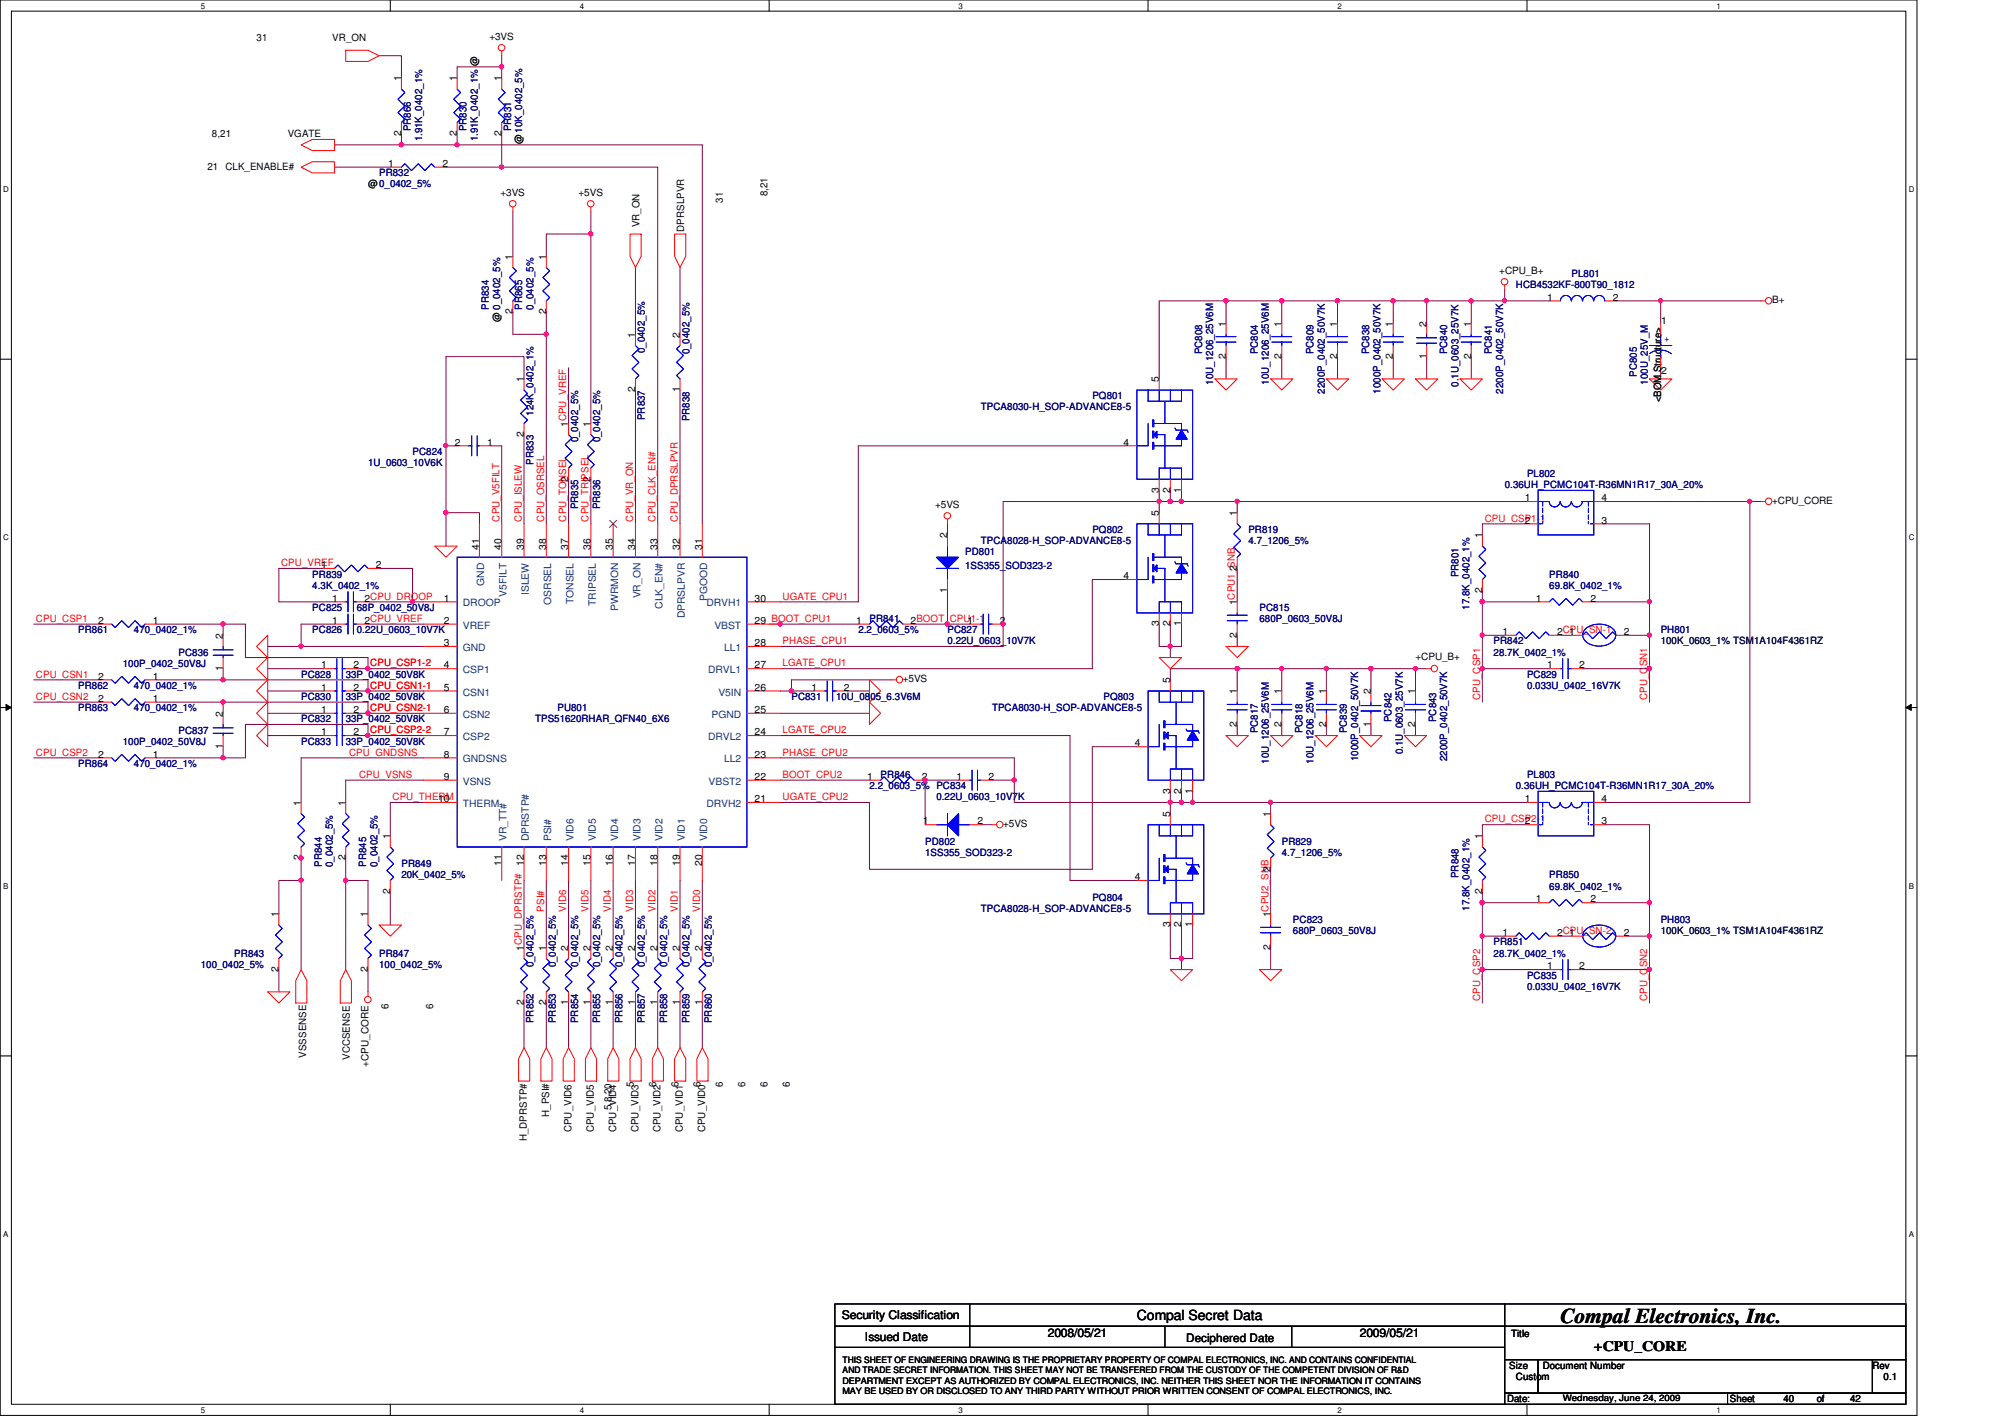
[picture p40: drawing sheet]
<svg xmlns="http://www.w3.org/2000/svg" width="297mm" height="210mm" viewBox="0 0 297 210" stroke-linecap="round" stroke-linejoin="round" font-family="sans-serif">
<defs><g id="words">
<text font-size="3.1" x="231.2" y="196">Compal Electronics, Inc.</text>
<g font-size="2.1">
<text x="168.4" y="195.6">Compal Secret Data</text>
<text x="236.1" y="200.1">+CPU_CORE</text>
</g>
<g font-size="1.8">
<text x="124.7" y="195.5">Security Classification</text>
<text x="128.1" y="198.6">Issued Date</text>
<text x="155.2" y="198.1">2008/05/21</text>
<text x="201.5" y="198.1">2009/05/21</text>
</g>
<text font-size="1.7" x="175.7" y="198.8">Deciphered Date</text>
<g font-size="1.5">
<text x="72.5" y="6">+3VS</text>
<text x="38" y="6.1">31</text>
<text x="49.2" y="6.1">VR_ON</text>
<text x="70.8" y="9.7" transform="rotate(-90 70.8 9.7)">@</text>
<text x="59.4" y="12.1" transform="rotate(-90 59.4 12.1)">1</text>
<text x="67.7" y="12.1" transform="rotate(-90 67.7 12.1)">1</text>
<text x="74.3" y="12.1" transform="rotate(-90 74.3 12.1)">1</text>
<text x="31.4" y="20.4">8,21</text>
<text x="42.6" y="20.4">VGATE</text>
<text x="59.4" y="20.2" transform="rotate(-90 59.4 20.2)">2</text>
<text x="67.7" y="20.2" transform="rotate(-90 67.7 20.2)">2</text>
<text x="74.3" y="20.2" transform="rotate(-90 74.3 20.2)">2</text>
<text x="77.4" y="21.3" transform="rotate(-90 77.4 21.3)">@10K_0402_5%</text>
<text x="30.7" y="25.1">21</text>
<text x="33.4" y="25.1">CLK_ENABLE#</text>
<text x="54.5" y="27.8">@0_0402_5%</text>
<text x="57.5" y="24.7">1</text>
<text x="65.6" y="24.7">2</text>
<text x="74.2" y="29.1">+3VS</text>
<text x="85.7" y="29.1">+5VS</text>
<text x="113.7" y="29" transform="rotate(-90 113.7 29)">8,21</text>
<text x="94.7" y="33.7" transform="rotate(-90 94.7 33.7)">VR_ON</text>
<text x="101.3" y="34.3" transform="rotate(-90 101.3 34.3)">DPRSLPVR</text>
<text x="107.1" y="30.1" transform="rotate(-90 107.1 30.1)">31</text>
<text x="75.9" y="38.5" transform="rotate(-90 75.9 38.5)">1</text>
<text x="80.9" y="38.5" transform="rotate(-90 80.9 38.5)">1</text>
<text x="222.1" y="40.6">+CPU_B+</text>
<text x="74.1" y="47.7" transform="rotate(-90 74.1 47.7)">@ 0_0402_5%</text>
<text x="75.9" y="46.6" transform="rotate(-90 75.9 46.6)">2</text>
<text x="80.9" y="46.6" transform="rotate(-90 80.9 46.6)">2</text>
<text x="229.2" y="44.5">1</text>
<text x="238.9" y="44.5">2</text>
<text x="262.5" y="45">B+</text>
<text x="94.1" y="50" transform="rotate(-90 94.1 50)">1</text>
<text x="100.7" y="50" transform="rotate(-90 100.7 50)">2</text>
<text x="181.6" y="53.2" transform="rotate(-90 181.6 53.2)">2</text>
<text x="181.6" y="48.4" transform="rotate(-90 181.6 48.4)">1</text>
<text x="189.9" y="53.2" transform="rotate(-90 189.9 53.2)">2</text>
<text x="189.9" y="48.4" transform="rotate(-90 189.9 48.4)">1</text>
<text x="198.1" y="53.2" transform="rotate(-90 198.1 53.2)">2</text>
<text x="198.1" y="48.4" transform="rotate(-90 198.1 48.4)">1</text>
<text x="206.4" y="53.2" transform="rotate(-90 206.4 53.2)">2</text>
<text x="206.4" y="48.4" transform="rotate(-90 206.4 48.4)">1</text>
<text x="211.3" y="53.2" transform="rotate(-90 211.3 53.2)">1</text>
<text x="211.3" y="48.4" transform="rotate(-90 211.3 48.4)">2</text>
<text x="217.9" y="53.2" transform="rotate(-90 217.9 53.2)">2</text>
<text x="217.9" y="48.4" transform="rotate(-90 217.9 48.4)">1</text>
<text x="246.1" y="48">1</text>
<text x="77.6" y="56.6" transform="rotate(-90 77.6 56.6)">1</text>
<text x="94.1" y="58.1" transform="rotate(-90 94.1 58.1)">2</text>
<text x="100.7" y="58.1" transform="rotate(-90 100.7 58.1)">1</text>
<text x="171.7" y="56.6" transform="rotate(-90 171.7 56.6)">5</text>
<text x="246.1" y="55.3">2</text>
<text x="246.1" y="59.6" transform="rotate(-90 246.1 59.6)">&lt;BOM Structure&gt;</text>
<text x="67.4" y="66">2</text>
<text x="72.2" y="66">1</text>
<text x="77.6" y="64.7" transform="rotate(-90 77.6 64.7)">2</text>
<text x="84.2" y="63.2" transform="rotate(-90 84.2 63.2)">1CPU_VREF</text>
<text x="87.5" y="63.2" transform="rotate(-90 87.5 63.2)">1</text>
<text x="166.5" y="66">4</text>
<text x="84.2" y="71.3" transform="rotate(-90 84.2 71.3)">2</text>
<text x="87.5" y="71.3" transform="rotate(-90 87.5 71.3)">2</text>
<text x="138.6" y="75.3">+5VS</text>
<text x="171.7" y="76.5" transform="rotate(-90 171.7 76.5)">5</text>
<text x="171.7" y="73" transform="rotate(-90 171.7 73)">3</text>
<text x="173.4" y="73" transform="rotate(-90 173.4 73)">2</text>
<text x="175" y="73" transform="rotate(-90 175 73)">1</text>
<text x="183.3" y="76.5" transform="rotate(-90 183.3 76.5)">1</text>
<text x="225.9" y="74.3">1</text>
<text x="225.9" y="77.6">2</text>
<text x="237.3" y="77.6">3</text>
<text x="237.3" y="74.3">4</text>
<text x="262.5" y="74.7">+CPU_CORE</text>
<text x="71" y="81.4" transform="rotate(-90 71 81.4)">41</text>
<text x="74.3" y="81.4" transform="rotate(-90 74.3 81.4)">40</text>
<text x="77.6" y="81.4" transform="rotate(-90 77.6 81.4)">39</text>
<text x="80.9" y="81.4" transform="rotate(-90 80.9 81.4)">38</text>
<text x="84.2" y="81.4" transform="rotate(-90 84.2 81.4)">37</text>
<text x="87.5" y="81.4" transform="rotate(-90 87.5 81.4)">36</text>
<text x="90.8" y="81.4" transform="rotate(-90 90.8 81.4)">35</text>
<text x="94.1" y="81.4" transform="rotate(-90 94.1 81.4)">34</text>
<text x="97.4" y="81.4" transform="rotate(-90 97.4 81.4)">33</text>
<text x="100.7" y="81.4" transform="rotate(-90 100.7 81.4)">32</text>
<text x="104" y="81.4" transform="rotate(-90 104 81.4)">31</text>
<text x="140.3" y="79.8" transform="rotate(-90 140.3 79.8)">2</text>
<text x="219.6" y="79.8" transform="rotate(-90 219.6 79.8)">1</text>
<text x="47.6" y="84.2">1</text>
<text x="49.2" y="89.1">1</text>
<text x="54" y="89.1">2CPU_DROOP</text>
<text x="55.7" y="84.2">2</text>
<text x="65.7" y="89.1">1</text>
<text x="111.8" y="89.1">30</text>
<text x="140.3" y="87.8" transform="rotate(-90 140.3 87.8)">1</text>
<text x="166.5" y="85.8">4</text>
<text x="183.3" y="89.7" transform="rotate(-90 183.3 89.7)">1CPU1_SNB</text>
<text x="183.3" y="84.5" transform="rotate(-90 183.3 84.5)">2</text>
<text x="219.6" y="87.8" transform="rotate(-90 219.6 87.8)">2</text>
<text x="227.5" y="89.1">1</text>
<text x="235.6" y="89.1">2</text>
<text x="14.6" y="92.4">2</text>
<text x="22.6" y="92.4">1</text>
<text x="33" y="94.6" transform="rotate(-90 33 94.6)">2</text>
<text x="49.2" y="92.4">1</text>
<text x="54" y="92.4">2CPU_VREF</text>
<text x="65.7" y="92.4">2</text>
<text x="65.7" y="95.7">3</text>
<text x="111.8" y="92.4">29 BOOT_CPU1</text>
<text x="111.8" y="95.7">28</text>
<text x="126.8" y="92.4">1</text>
<text x="134.9" y="92.4">2BOOT_CPU1-1</text>
<text x="143.3" y="92.4">1</text>
<text x="148.1" y="92.4">2</text>
<text x="171.7" y="92.8" transform="rotate(-90 171.7 92.8)">3</text>
<text x="173.4" y="92.8" transform="rotate(-90 173.4 92.8)">2</text>
<text x="175" y="92.8" transform="rotate(-90 175 92.8)">1</text>
<text x="183.3" y="94.4" transform="rotate(-90 183.3 94.4)">2</text>
<text x="222.6" y="94.1">1</text>
<text x="230.7" y="94.1">2CPU_SN-1</text>
<text x="232.5" y="94.1">1</text>
<text x="240.6" y="94.1">2</text>
<text x="14.6" y="100.7">2</text>
<text x="22.6" y="100.7">1</text>
<text x="33" y="99.4" transform="rotate(-90 33 99.4)">1</text>
<text x="47.6" y="99">1</text>
<text x="52.4" y="99">2</text>
<text x="65.7" y="99">4</text>
<text x="111.8" y="99">27</text>
<text x="133.8" y="101.1">+5VS</text>
<text x="173.4" y="101.2" transform="rotate(-90 173.4 101.2)">5</text>
<text x="209.7" y="97.8">+CPU_B+</text>
<text x="229.2" y="99">1</text>
<text x="234" y="99">2</text>
<text x="14.6" y="104">2</text>
<text x="22.6" y="104">1</text>
<text x="33" y="106.2" transform="rotate(-90 33 106.2)">2</text>
<text x="47.6" y="102.3">1</text>
<text x="47.6" y="105.6">1</text>
<text x="52.4" y="102.3">2</text>
<text x="52.4" y="105.6">2</text>
<text x="65.7" y="102.3">5</text>
<text x="65.7" y="105.6">6</text>
<text x="111.8" y="105.6">25</text>
<text x="111.8" y="102.3">26</text>
<text x="120.2" y="102.3">1</text>
<text x="125" y="102.3">2</text>
<text x="183.3" y="107.7" transform="rotate(-90 183.3 107.7)">2</text>
<text x="183.3" y="102.9" transform="rotate(-90 183.3 102.9)">1</text>
<text x="189.9" y="107.7" transform="rotate(-90 189.9 107.7)">2</text>
<text x="189.9" y="102.9" transform="rotate(-90 189.9 102.9)">1</text>
<text x="196.5" y="107.7" transform="rotate(-90 196.5 107.7)">2</text>
<text x="196.5" y="102.9" transform="rotate(-90 196.5 102.9)">1</text>
<text x="203.1" y="107.7" transform="rotate(-90 203.1 107.7)">1</text>
<text x="203.1" y="102.9" transform="rotate(-90 203.1 102.9)">2</text>
<text x="209.7" y="107.7" transform="rotate(-90 209.7 107.7)">2</text>
<text x="209.7" y="102.9" transform="rotate(-90 209.7 102.9)">1</text>
<text x="14.6" y="112.2">2</text>
<text x="22.6" y="112.2">1</text>
<text x="33" y="111" transform="rotate(-90 33 111)">1</text>
<text x="47.6" y="108.9">1</text>
<text x="52.4" y="108.9">2</text>
<text x="65.7" y="108.9">7</text>
<text x="65.7" y="112.2">8</text>
<text x="111.8" y="112.2">23</text>
<text x="111.8" y="108.9">24</text>
<text x="168.1" y="110.6">4</text>
<text x="44.6" y="119.4" transform="rotate(-90 44.6 119.4)">1</text>
<text x="51.2" y="119.4" transform="rotate(-90 51.2 119.4)">1</text>
<text x="64.9" y="118.8">10</text>
<text x="65.7" y="115.5">9</text>
<text x="111.8" y="118.8">21</text>
<text x="111.8" y="115.5">22</text>
<text x="128.5" y="115.5">1</text>
<text x="136.6" y="115.5">2</text>
<text x="141.7" y="115.5">1</text>
<text x="146.5" y="115.5">2</text>
<text x="173.4" y="117.6" transform="rotate(-90 173.4 117.6)">3</text>
<text x="175" y="117.6" transform="rotate(-90 175 117.6)">2</text>
<text x="176.7" y="117.6" transform="rotate(-90 176.7 117.6)">1</text>
<text x="225.9" y="118.8">1</text>
<text x="237.3" y="118.8">4</text>
<text x="57.8" y="124.3" transform="rotate(-90 57.8 124.3)">1</text>
<text x="136.7" y="122.1">1</text>
<text x="144.8" y="122.1">2</text>
<text x="148.6" y="122.6">+5VS</text>
<text x="173.4" y="121" transform="rotate(-90 173.4 121)">5</text>
<text x="188.2" y="121" transform="rotate(-90 188.2 121)">1</text>
<text x="219.6" y="124.3" transform="rotate(-90 219.6 124.3)">1</text>
<text x="225.9" y="122.1">2</text>
<text x="237.3" y="122.1">3</text>
<text x="44.6" y="127.5" transform="rotate(-90 44.6 127.5)">2</text>
<text x="51.2" y="127.5" transform="rotate(-90 51.2 127.5)">2</text>
<text x="74.3" y="128.3" transform="rotate(-90 74.3 128.3)">11</text>
<text x="77.6" y="128.3" transform="rotate(-90 77.6 128.3)">12</text>
<text x="80.9" y="128.3" transform="rotate(-90 80.9 128.3)">13</text>
<text x="84.2" y="128.3" transform="rotate(-90 84.2 128.3)">14</text>
<text x="87.5" y="128.3" transform="rotate(-90 87.5 128.3)">15</text>
<text x="90.8" y="128.3" transform="rotate(-90 90.8 128.3)">16</text>
<text x="94.1" y="128.3" transform="rotate(-90 94.1 128.3)">17</text>
<text x="97.4" y="128.3" transform="rotate(-90 97.4 128.3)">18</text>
<text x="100.7" y="128.3" transform="rotate(-90 100.7 128.3)">19</text>
<text x="104" y="128.3" transform="rotate(-90 104 128.3)">20</text>
<text x="168.1" y="130.4">4</text>
<text x="188.2" y="129.1" transform="rotate(-90 188.2 129.1)">2</text>
<text x="41.3" y="135.9" transform="rotate(-90 41.3 135.9)">1</text>
<text x="54.5" y="135.9" transform="rotate(-90 54.5 135.9)">1</text>
<text x="57.8" y="132.4" transform="rotate(-90 57.8 132.4)">2</text>
<text x="173.4" y="137.4" transform="rotate(-90 173.4 137.4)">3</text>
<text x="175" y="137.4" transform="rotate(-90 175 137.4)">2</text>
<text x="176.7" y="137.4" transform="rotate(-90 176.7 137.4)">1</text>
<text x="188.2" y="135.9" transform="rotate(-90 188.2 135.9)">1CPU2_SNB</text>
<text x="219.6" y="132.4" transform="rotate(-90 219.6 132.4)">2</text>
<text x="227.5" y="133.7">1</text>
<text x="235.6" y="133.7">2</text>
<text x="41.3" y="144" transform="rotate(-90 41.3 144)">2</text>
<text x="54.5" y="144" transform="rotate(-90 54.5 144)">2</text>
<text x="77.6" y="140.8" transform="rotate(-90 77.6 140.8)">1CPU_DPRSTP#</text>
<text x="80.9" y="140.8" transform="rotate(-90 80.9 140.8)">1</text>
<text x="84.2" y="140.8" transform="rotate(-90 84.2 140.8)">2</text>
<text x="87.5" y="140.8" transform="rotate(-90 87.5 140.8)">2</text>
<text x="90.8" y="140.8" transform="rotate(-90 90.8 140.8)">2</text>
<text x="94.1" y="140.8" transform="rotate(-90 94.1 140.8)">2</text>
<text x="97.4" y="140.8" transform="rotate(-90 97.4 140.8)">2</text>
<text x="100.7" y="140.8" transform="rotate(-90 100.7 140.8)">2</text>
<text x="104" y="140.8" transform="rotate(-90 104 140.8)">2</text>
<text x="188.2" y="140.7" transform="rotate(-90 188.2 140.7)">2</text>
<text x="222.6" y="138.6">1</text>
<text x="229.2" y="143.6">1</text>
<text x="230.7" y="138.6">2CPU_SN-2</text>
<text x="232.5" y="138.6">1</text>
<text x="234" y="143.6">2</text>
<text x="240.6" y="138.6">2</text>
<text x="57.6" y="149.4" transform="rotate(-90 57.6 149.4)">6</text>
<text x="64.2" y="149.4" transform="rotate(-90 64.2 149.4)">6</text>
<text x="77.6" y="148.9" transform="rotate(-90 77.6 148.9)">2</text>
<text x="80.9" y="148.9" transform="rotate(-90 80.9 148.9)">2</text>
<text x="84.2" y="148.9" transform="rotate(-90 84.2 148.9)">1</text>
<text x="87.5" y="148.9" transform="rotate(-90 87.5 148.9)">1</text>
<text x="90.8" y="148.9" transform="rotate(-90 90.8 148.9)">1</text>
<text x="94.1" y="148.9" transform="rotate(-90 94.1 148.9)">1</text>
<text x="97.4" y="148.9" transform="rotate(-90 97.4 148.9)">1</text>
<text x="100.7" y="148.9" transform="rotate(-90 100.7 148.9)">1</text>
<text x="104" y="148.9" transform="rotate(-90 104 148.9)">1</text>
<text x="45.3" y="156.7" transform="rotate(-90 45.3 156.7)">VSSSENSE</text>
<text x="51.8" y="157" transform="rotate(-90 51.8 157)">VCCSENSE</text>
<text x="54.6" y="158" transform="rotate(-90 54.6 158)">+CPU_CORE</text>
<text x="93.9" y="161" transform="rotate(-90 93.9 161)">5</text>
<text x="97.2" y="161" transform="rotate(-90 97.2 161)">6</text>
<text x="100.5" y="161" transform="rotate(-90 100.5 161)">6</text>
<text x="103.8" y="161" transform="rotate(-90 103.8 161)">6</text>
<text x="107.1" y="161" transform="rotate(-90 107.1 161)">6</text>
<text x="110.4" y="161" transform="rotate(-90 110.4 161)">6</text>
<text x="113.7" y="161" transform="rotate(-90 113.7 161)">6</text>
<text x="117" y="161" transform="rotate(-90 117 161)">6</text>
<text x="81.4" y="165.4" transform="rotate(-90 81.4 165.4)">H_PSI#</text>
<text x="84.7" y="167.7" transform="rotate(-90 84.7 167.7)">CPU_VID6</text>
<text x="88" y="167.7" transform="rotate(-90 88 167.7)">CPU_VID5</text>
<text x="90.6" y="164.4" transform="rotate(-90 90.6 164.4)">5,8,20</text>
<text x="91.3" y="167.7" transform="rotate(-90 91.3 167.7)">CPU_VID4</text>
<text x="94.6" y="167.7" transform="rotate(-90 94.6 167.7)">CPU_VID3</text>
<text x="97.9" y="167.7" transform="rotate(-90 97.9 167.7)">CPU_VID2</text>
<text x="101.2" y="167.7" transform="rotate(-90 101.2 167.7)">CPU_VID1</text>
<text x="104.5" y="167.7" transform="rotate(-90 104.5 167.7)">CPU_VID0</text>
<text x="78.1" y="169.1" transform="rotate(-90 78.1 169.1)">H_DPRSTP#</text>
<text x="223.9" y="198">Title</text>
<text x="223.6" y="202.8">Size</text>
<text x="228.6" y="202.8">Document Number</text>
<text x="277.4" y="202.8">Rev</text>
<text x="223.3" y="207.7">Date:</text>
<text x="224.6" y="204.4">Custom</text>
<text x="256.3" y="207.7">Sheet</text>
<text x="264.2" y="207.7">40</text>
<text x="269.2" y="207.7">of</text>
<text x="274.1" y="207.7">42</text>
<text x="279.1" y="204.4">0.1</text>
</g>
<g font-size="1.5" fill="#000080">
<text x="60.9" y="19.5" transform="rotate(-90 60.9 19.5)">PR866</text>
<text x="62.5" y="21" transform="rotate(-90 62.5 21)">1.91K_0402_1%</text>
<text x="69.1" y="19.5" transform="rotate(-90 69.1 19.5)">PR830</text>
<text x="70.8" y="21" transform="rotate(-90 70.8 21)">1.91K_0402_1%</text>
<text x="75.7" y="19.5" transform="rotate(-90 75.7 19.5)">PR831</text>
<text x="56.2" y="26.1">PR832</text>
<text x="232.8" y="41">PL801</text>
<text x="72.4" y="45.9" transform="rotate(-90 72.4 45.9)">PR834</text>
<text x="77.4" y="45.9" transform="rotate(-90 77.4 45.9)">PR865</text>
<text x="79" y="45.9" transform="rotate(-90 79 45.9)">0_0402_5%</text>
<text x="224.6" y="42.6">HCB4532KF-800T90_1812</text>
<text x="95.5" y="52.3" transform="rotate(-90 95.5 52.3)">0_0402_5%</text>
<text x="102.1" y="52.5" transform="rotate(-90 102.1 52.5)">0_0402_5%</text>
<text x="178.1" y="52.5" transform="rotate(-90 178.1 52.5)">PC808</text>
<text x="186.3" y="52.5" transform="rotate(-90 186.3 52.5)">PC804</text>
<text x="194.6" y="52.5" transform="rotate(-90 194.6 52.5)">PC809</text>
<text x="202.9" y="52.5" transform="rotate(-90 202.9 52.5)">PC838</text>
<text x="214.4" y="52.5" transform="rotate(-90 214.4 52.5)">PC840</text>
<text x="221" y="52.5" transform="rotate(-90 221 52.5)">PC841</text>
<text x="161.8" y="59.1">PQ801</text>
<text x="179.7" y="57" transform="rotate(-90 179.7 57)">10U_1206_25V6M</text>
<text x="188" y="57" transform="rotate(-90 188 57)">10U_1206_25V6M</text>
<text x="196.3" y="58.3" transform="rotate(-90 196.3 58.3)">2200P_0402_50V7K</text>
<text x="204.5" y="58.3" transform="rotate(-90 204.5 58.3)">1000P_0402_50V7K</text>
<text x="216.1" y="57.3" transform="rotate(-90 216.1 57.3)">0.1U_0603_25V7K</text>
<text x="222.7" y="58.3" transform="rotate(-90 222.7 58.3)">2200P_0402_50V7K</text>
<text x="242.5" y="55.8" transform="rotate(-90 242.5 55.8)">PC805</text>
<text x="244.1" y="57" transform="rotate(-90 244.1 57)">100U_25V_M</text>
<text x="79" y="61.6" transform="rotate(-90 79 61.6)">124K_0402_1%</text>
<text x="85.6" y="65.5" transform="rotate(-90 85.6 65.5)">0_0402_5%</text>
<text x="88.9" y="65.5" transform="rotate(-90 88.9 65.5)">0_0402_5%</text>
<text x="95.5" y="62.2" transform="rotate(-90 95.5 62.2)">PR837</text>
<text x="102.1" y="62.4" transform="rotate(-90 102.1 62.4)">PR838</text>
<text x="145.3" y="60.8">TPCA8030-H_SOP-ADVANCE8-5</text>
<text x="54.5" y="69">1U_0603_10V6K</text>
<text x="61.1" y="67.4">PC824</text>
<text x="79" y="68.8" transform="rotate(-90 79 68.8)">PR833</text>
<text x="226.2" y="70.7">PL802</text>
<text x="85.6" y="75.4" transform="rotate(-90 85.6 75.4)">PR835</text>
<text x="88.9" y="75.4" transform="rotate(-90 88.9 75.4)">PR836</text>
<text x="222.9" y="72.3">0.36UH_PCMC104T-R36MN1R17_30A_20%</text>
<text x="143" y="82.3">PD801</text>
<text x="145.3" y="80.6">TPCA8028-H_SOP-ADVANCE8-5</text>
<text x="161.8" y="79">PQ802</text>
<text x="185" y="79">PR819</text>
<text x="185" y="80.6">4.7_1206_5%</text>
<text x="46.3" y="85.6">PR839</text>
<text x="46.3" y="87.2">4.3K_0402_1%</text>
<text x="143" y="84.2">1SS355_SOD323-2</text>
<text x="216.1" y="85.5" transform="rotate(-90 216.1 85.5)">PR801</text>
<text x="229.5" y="85.6">PR840</text>
<text x="229.5" y="87.2">69.8K_0402_1%</text>
<text x="11.6" y="93.8">PR861</text>
<text x="19.9" y="93.8">470_0402_1%</text>
<text x="46.3" y="93.8">PC826</text>
<text x="46.3" y="90.5">PC825</text>
<text x="52.9" y="93.8">0.22U_0603_10V7K</text>
<text x="52.9" y="90.5">68P_0402_50V8J</text>
<text x="127.2" y="93.8">2.2_0603_5%</text>
<text x="128.8" y="92.2">PR841</text>
<text x="140.4" y="93.8">PC827</text>
<text x="140.4" y="95.5">0.22U_0603_10V7K</text>
<text x="186.6" y="90.5">PC815</text>
<text x="186.6" y="92.2">680P_0603_50V8J</text>
<text x="217.7" y="90.3" transform="rotate(-90 217.7 90.3)">17.8K_0402_1%</text>
<text x="221.3" y="95.5">PR842</text>
<text x="246" y="93.8">PH801</text>
<text x="18.2" y="98.8">100P_0402_50V8J</text>
<text x="26.5" y="97.1">PC836</text>
<text x="44.6" y="100.4">PC828</text>
<text x="51.2" y="100.4">33P_0402_50V8K</text>
<text x="221.3" y="97.1">28.7K_0402_1%</text>
<text x="226.2" y="100.4">PC829</text>
<text x="11.6" y="105.4">PR863</text>
<text x="11.6" y="102.1">PR862</text>
<text x="19.9" y="105.4">470_0402_1%</text>
<text x="19.9" y="102.1">470_0402_1%</text>
<text x="44.6" y="103.7">PC830</text>
<text x="44.6" y="107">PC832</text>
<text x="51.2" y="103.7">33P_0402_50V8K</text>
<text x="51.2" y="107">33P_0402_50V8K</text>
<text x="79.3" y="107">TPS51620RHAR_QFN40_6X6</text>
<text x="82.6" y="105.4">PU801</text>
<text x="117.3" y="103.7">PC831</text>
<text x="123.9" y="103.7">10U_0805_6.3V6M</text>
<text x="147" y="105.4">TPCA8030-H_SOP-ADVANCE8-5</text>
<text x="163.5" y="103.7">PQ803</text>
<text x="206.2" y="107" transform="rotate(-90 206.2 107)">PC842</text>
<text x="212.8" y="107" transform="rotate(-90 212.8 107)">PC843</text>
<text x="226.2" y="102.1">0.033U_0402_16V7K</text>
<text x="11.6" y="113.6">PR864</text>
<text x="18.2" y="110.3">100P_0402_50V8J</text>
<text x="19.9" y="113.6">470_0402_1%</text>
<text x="26.5" y="108.7">PC837</text>
<text x="44.6" y="110.3">PC833</text>
<text x="51.2" y="110.3">33P_0402_50V8K</text>
<text x="186.3" y="108.6" transform="rotate(-90 186.3 108.6)">PC817</text>
<text x="188" y="113.1" transform="rotate(-90 188 113.1)">10U_1206_25V6M</text>
<text x="193" y="108.6" transform="rotate(-90 193 108.6)">PC818</text>
<text x="194.6" y="113.1" transform="rotate(-90 194.6 113.1)">10U_1206_25V6M</text>
<text x="199.6" y="108.6" transform="rotate(-90 199.6 108.6)">PC839</text>
<text x="201.2" y="112.8" transform="rotate(-90 201.2 112.8)">1000P_0402_50V7K</text>
<text x="207.8" y="111.8" transform="rotate(-90 207.8 111.8)">0.1U_0603_25V7K</text>
<text x="214.4" y="112.8" transform="rotate(-90 214.4 112.8)">2200P_0402_50V7K</text>
<text x="128.8" y="116.9">2.2_0603_5% PC834</text>
<text x="130.5" y="115.3">PR846</text>
<text x="138.7" y="118.6">0.22U_0603_10V7K</text>
<text x="224.6" y="116.9">0.36UH_PCMC104T-R36MN1R17_30A_20%</text>
<text x="226.2" y="115.3">PL803</text>
<text x="137.1" y="125.2">PD802</text>
<text x="189.9" y="125.2">PR829</text>
<text x="47.7" y="128.4" transform="rotate(-90 47.7 128.4)">PR844</text>
<text x="49.3" y="128.4" transform="rotate(-90 49.3 128.4)">0_0402_5%</text>
<text x="54.3" y="128.4" transform="rotate(-90 54.3 128.4)">PR845</text>
<text x="55.9" y="128.4" transform="rotate(-90 55.9 128.4)">0_0402_5%</text>
<text x="59.5" y="128.5">PR849</text>
<text x="59.5" y="130.1">20K_0402_5%</text>
<text x="137.1" y="126.8">1SS355_SOD323-2</text>
<text x="189.9" y="126.8">4.7_1206_5%</text>
<text x="216.1" y="130.1" transform="rotate(-90 216.1 130.1)">PR848</text>
<text x="229.5" y="130.1">PR850</text>
<text x="229.5" y="131.8">69.8K_0402_1%</text>
<text x="145.3" y="135.1">TPCA8028-H_SOP-ADVANCE8-5</text>
<text x="161.8" y="133.4">PQ804</text>
<text x="191.6" y="136.7">PC823</text>
<text x="217.7" y="134.9" transform="rotate(-90 217.7 134.9)">17.8K_0402_1%</text>
<text x="246" y="136.7">PH803</text>
<text x="29.8" y="143.3">100_0402_5%</text>
<text x="34.7" y="141.7">PR843</text>
<text x="56.2" y="141.7">PR847</text>
<text x="56.2" y="143.3">100_0402_5%</text>
<text x="79" y="143.3" transform="rotate(-90 79 143.3)">0_0402_5%</text>
<text x="82.3" y="143.3" transform="rotate(-90 82.3 143.3)">0_0402_5%</text>
<text x="85.6" y="143.3" transform="rotate(-90 85.6 143.3)">0_0402_5%</text>
<text x="88.9" y="143.3" transform="rotate(-90 88.9 143.3)">0_0402_5%</text>
<text x="92.2" y="143.3" transform="rotate(-90 92.2 143.3)">0_0402_5%</text>
<text x="95.5" y="143.3" transform="rotate(-90 95.5 143.3)">0_0402_5%</text>
<text x="98.8" y="143.3" transform="rotate(-90 98.8 143.3)">0_0402_5%</text>
<text x="102.1" y="143.3" transform="rotate(-90 102.1 143.3)">0_0402_5%</text>
<text x="105.4" y="143.3" transform="rotate(-90 105.4 143.3)">0_0402_5%</text>
<text x="191.6" y="138.4">680P_0603_50V8J</text>
<text x="221.3" y="140">PR851</text>
<text x="221.3" y="141.7">28.7K_0402_1%</text>
<text x="226.2" y="145">PC835</text>
<text x="226.2" y="146.6">0.033U_0402_16V7K</text>
<text x="79" y="151.6" transform="rotate(-90 79 151.6)">PR852</text>
<text x="82.3" y="151.6" transform="rotate(-90 82.3 151.6)">PR853</text>
<text x="85.6" y="151.6" transform="rotate(-90 85.6 151.6)">PR854</text>
<text x="88.9" y="151.6" transform="rotate(-90 88.9 151.6)">PR855</text>
<text x="92.2" y="151.6" transform="rotate(-90 92.2 151.6)">PR856</text>
<text x="95.5" y="151.6" transform="rotate(-90 95.5 151.6)">PR857</text>
<text x="98.8" y="151.6" transform="rotate(-90 98.8 151.6)">PR858</text>
<text x="102.1" y="151.6" transform="rotate(-90 102.1 151.6)">PR859</text>
<text x="105.4" y="151.6" transform="rotate(-90 105.4 151.6)">PR860</text>
</g>
<text font-size="1.5" fill="#00f" x="246.5" y="50.6">+</text>
<g font-size="1.5" fill="#f00">
<text x="74" y="77.3" transform="rotate(-90 74 77.3)">CPU_V5FILT</text>
<text x="77.3" y="77.3" transform="rotate(-90 77.3 77.3)">CPU_ISLEW</text>
<text x="80.6" y="77.3" transform="rotate(-90 80.6 77.3)">CPU_OSRSEL</text>
<text x="83.9" y="77.3" transform="rotate(-90 83.9 77.3)">CPU_TONSEL</text>
<text x="87.2" y="77.3" transform="rotate(-90 87.2 77.3)">CPU_TRIPSEL</text>
<text x="93.8" y="77.3" transform="rotate(-90 93.8 77.3)">CPU_VR_ON</text>
<text x="97.1" y="77.3" transform="rotate(-90 97.1 77.3)">CPU_CLK_EN#</text>
<text x="100.4" y="77.3" transform="rotate(-90 100.4 77.3)">CPU_DPRSLPVR</text>
<text x="220" y="77.3">CPU_CSP1-1</text>
<text x="41.7" y="83.9">CPU_VREF</text>
<text x="115.9" y="88.8">UGATE_CPU1</text>
<text x="5.3" y="92.1">CPU_CSP1</text>
<text x="115.9" y="95.4">PHASE_CPU1</text>
<text x="5.3" y="100.4">CPU_CSN1</text>
<text x="54.9" y="98.7">CPU_CSP1-2</text>
<text x="115.9" y="98.7">LGATE_CPU1</text>
<text x="5.3" y="103.7">CPU_CSN2</text>
<text x="54.9" y="102">CPU_CSN1-1</text>
<text x="54.9" y="105.3">CPU_CSN2-1</text>
<text x="219.3" y="103.7" transform="rotate(-90 219.3 103.7)">CPU_CSP1</text>
<text x="244" y="103.7" transform="rotate(-90 244 103.7)">CPU_CSN1</text>
<text x="5.3" y="111.9">CPU_CSP2</text>
<text x="51.7" y="111.9">CPU_GNDSNS</text>
<text x="54.9" y="108.6">CPU_CSP2-2</text>
<text x="115.9" y="111.9">PHASE_CPU2</text>
<text x="115.9" y="108.6">LGATE_CPU2</text>
<text x="53.2" y="115.2">CPU_VSNS</text>
<text x="58.2" y="118.5">CPU_THERM</text>
<text x="115.9" y="115.2">BOOT_CPU2</text>
<text x="115.9" y="118.5">UGATE_CPU2</text>
<text x="220" y="121.8">CPU_CSP2-1</text>
<text x="80.6" y="135" transform="rotate(-90 80.6 135)">PSI#</text>
<text x="83.9" y="135" transform="rotate(-90 83.9 135)">VID6</text>
<text x="87.2" y="135" transform="rotate(-90 87.2 135)">VID5</text>
<text x="90.5" y="135" transform="rotate(-90 90.5 135)">VID4</text>
<text x="93.8" y="135" transform="rotate(-90 93.8 135)">VID3</text>
<text x="97.1" y="135" transform="rotate(-90 97.1 135)">VID2</text>
<text x="100.4" y="135" transform="rotate(-90 100.4 135)">VID1</text>
<text x="103.7" y="135" transform="rotate(-90 103.7 135)">VID0</text>
<text x="219.3" y="148.3" transform="rotate(-90 219.3 148.3)">CPU_CSP2</text>
<text x="244" y="148.3" transform="rotate(-90 244 148.3)">CPU_CSN2</text>
</g>
<g font-size="1.5" fill="#004080">
<text x="68.6" y="89.8">DROOP</text>
<text x="71.8" y="86.8" transform="rotate(-90 71.8 86.8)">GND</text>
<text x="75.1" y="88.4" transform="rotate(-90 75.1 88.4)">V5FILT</text>
<text x="78.4" y="88.1" transform="rotate(-90 78.4 88.1)">ISLEW</text>
<text x="81.7" y="89.6" transform="rotate(-90 81.7 89.6)">OSRSEL</text>
<text x="85" y="89.5" transform="rotate(-90 85 89.5)">TONSEL</text>
<text x="88.3" y="89.7" transform="rotate(-90 88.3 89.7)">TRIPSEL</text>
<text x="94.9" y="88.6" transform="rotate(-90 94.9 88.6)">VR_ON</text>
<text x="104.6" y="89.8">DRVH1</text>
<text x="104.8" y="89.1" transform="rotate(-90 104.8 89.1)">PGOOD</text>
<text x="68.6" y="93.1">VREF</text>
<text x="91.6" y="90.5" transform="rotate(-90 91.6 90.5)">PWRMON</text>
<text x="98.2" y="90.2" transform="rotate(-90 98.2 90.2)">CLK_EN#</text>
<text x="101.5" y="91.6" transform="rotate(-90 101.5 91.6)">DPRSLPVR</text>
<text x="105.8" y="93.1">VBST</text>
<text x="68.6" y="96.4">GND</text>
<text x="68.6" y="99.7">CSP1</text>
<text x="104.9" y="99.7">DRVL1</text>
<text x="107.3" y="96.4">LL1</text>
<text x="68.6" y="103">CSN1</text>
<text x="68.6" y="106.3">CSN2</text>
<text x="105.4" y="106.3">PGND</text>
<text x="106.4" y="103">V5IN</text>
<text x="68.6" y="109.6">CSP2</text>
<text x="68.6" y="112.9">GNDSNS</text>
<text x="104.9" y="109.6">DRVL2</text>
<text x="107.3" y="112.9">LL2</text>
<text x="68.6" y="116.2">VSNS</text>
<text x="68.6" y="119.5">THERM</text>
<text x="104.6" y="119.5">DRVH2</text>
<text x="105" y="116.2">VBST2</text>
<text x="75.1" y="124.6" transform="rotate(-90 75.1 124.6)">VR_TT#</text>
<text x="78.4" y="124.6" transform="rotate(-90 78.4 124.6)">DPRSTP#</text>
<text x="81.7" y="124.6" transform="rotate(-90 81.7 124.6)">PSI#</text>
<text x="85" y="124.6" transform="rotate(-90 85 124.6)">VID6</text>
<text x="88.3" y="124.6" transform="rotate(-90 88.3 124.6)">VID5</text>
<text x="91.6" y="124.6" transform="rotate(-90 91.6 124.6)">VID4</text>
<text x="94.9" y="124.6" transform="rotate(-90 94.9 124.6)">VID3</text>
<text x="98.2" y="124.6" transform="rotate(-90 98.2 124.6)">VID2</text>
<text x="101.5" y="124.6" transform="rotate(-90 101.5 124.6)">VID1</text>
<text x="104.8" y="124.6" transform="rotate(-90 104.8 124.6)">VID0</text>
</g>
<g font-size="1.5" fill="#000040">
<text x="246" y="95.5">100K_0603_1% TSM1A104F4361RZ</text>
<text x="246" y="138.4">100K_0603_1% TSM1A104F4361RZ</text>
</g>
<g font-size="1.3">
<text x="124.8" y="201.9">THIS SHEET OF ENGINEERING DRAWING IS THE PROPRIETARY PROPERTY OF COMPAL ELECTRONICS, INC. AND CONTAINS CONFIDENTIAL</text>
<text x="124.8" y="203.5">AND TRADE SECRET INFORMATION. THIS SHEET MAY NOT BE TRANSFERED FROM THE CUSTODY OF THE COMPETENT DIVISION OF R&amp;D</text>
<text x="124.8" y="205">DEPARTMENT EXCEPT AS AUTHORIZED BY COMPAL ELECTRONICS, INC. NEITHER THIS SHEET NOR THE INFORMATION IT CONTAINS</text>
<text x="124.8" y="206.5">MAY BE USED BY OR DISCLOSED TO ANY THIRD PARTY WITHOUT PRIOR WRITTEN CONSENT OF COMPAL ELECTRONICS, INC.</text>
<text x="231.5" y="207.6">Wednesday, June 24, 2009</text>
</g>
<g font-size="1.2">
<text x="29.8" y="1.3">5</text>
<text x="85.9" y="1.3">4</text>
<text x="142" y="1.3">3</text>
<text x="198.2" y="1.3">2</text>
<text x="254.3" y="1.3">1</text>
<text x=".5" y="28.5">D</text>
<text x="282.8" y="28.5">D</text>
<text x=".5" y="80.1">C</text>
<text x="282.8" y="80.1">C</text>
<text x=".5" y="131.7">B</text>
<text x="282.8" y="131.7">B</text>
<text x=".5" y="183.3">A</text>
<text x="282.8" y="183.3">A</text>
<text x="29.8" y="209.3">5</text>
<text x="85.9" y="209.3">4</text>
<text x="142" y="209.3">3</text>
<text x="198.2" y="209.3">2</text>
<text x="254.3" y="209.3">1</text>
</g>
</g></defs>
<path d="M0 0h284v209.7h-284zM1.7 1.7h280.6v206.3h-280.6z" fill="none" stroke="#000" stroke-width=".15"/>
<g fill="#fff">
<path d="M29.8 .2h.5v1.3h-.5z"/>
<path d="M29.8 208.2h.5v1.3h-.5z"/>
</g>
<path d="M57.8 0v1.7M57.8 208v1.7" fill="none" stroke="#000" stroke-width=".15"/>
<g fill="#fff">
<path d="M85.9 .2h.6v1.3h-.6z"/>
<path d="M85.9 208.2h.6v1.3h-.6z"/>
</g>
<path d="M114 0v1.7M114 208v1.7" fill="none" stroke="#000" stroke-width=".15"/>
<g fill="#fff">
<path d="M142 .2h.6v1.3h-.6z"/>
<path d="M142 208.2h.6v1.3h-.6z"/>
</g>
<path d="M170.1 0v1.7M170.1 208v1.7" fill="none" stroke="#000" stroke-width=".15"/>
<g fill="#fff">
<path d="M198.2 .2h.5v1.3h-.5z"/>
<path d="M198.2 208.2h.5v1.3h-.5z"/>
</g>
<path d="M226.2 0v1.7M226.2 208v1.7" fill="none" stroke="#000" stroke-width=".15"/>
<g fill="#fff">
<path d="M254.3 .2h.6v1.3h-.6z"/>
<path d="M254.3 208.2h.6v1.3h-.6z"/>
<path d="M.5 27.4h.8v1.3h-.8z"/>
<path d="M282.8 27.4h.8v1.3h-.8z"/>
<path d="M.5 79h.8v1.3h-.8z"/>
<path d="M282.8 79h.8v1.3h-.8z"/>
</g>
<path d="M0 53.2h1.7M282.3 53.2h1.7" fill="none" stroke="#000" stroke-width=".15"/>
<g fill="#fff">
<path d="M.5 130.6h.7v1.3h-.7z"/>
<path d="M282.8 130.6h.7v1.3h-.7z"/>
</g>
<path d="M0 104.8h1.7M.9 104.3l.8 .5-.8 .4zM282.3 104.8l.9-.5v.9zM282.3 104.8h1.7" fill="none" stroke="#000" stroke-width=".15"/>
<path d="M.9 104.3l.8 .5-.8 .4zM282.3 104.8l.9-.5v.9z" fill="#000"/>
<g fill="#fff">
<path d="M.5 182.2h.7v1.3h-.7z"/>
<path d="M282.8 182.2h.7v1.3h-.7z"/>
</g>
<path d="M0 156.4h1.7M282.3 156.4h1.7" fill="none" stroke="#000" stroke-width=".15"/>
<path d="M244.4 138.7v4.9" fill="none" stroke="#800040" stroke-width=".15"/>
<circle cx="244.4" cy="143.6" r=".32" fill="#f0f"/>
<circle cx="244.4" cy="143.6" r=".32" fill="none" stroke="#f0f" stroke-width=".15"/>
<circle cx="244.4" cy="138.7" r=".32" fill="#f0f"/>
<circle cx="244.4" cy="138.7" r=".32" fill="none" stroke="#f0f" stroke-width=".15"/>
<path d="M140.4 92.5h3.3M161.8 110.6h6.6" fill="none" stroke="#800040" stroke-width=".15"/>
<circle cx="140.3" cy="92.4" r=".32" fill="#f0f"/>
<circle cx="140.3" cy="92.4" r=".32" fill="none" stroke="#f0f" stroke-width=".15"/>
<path d="M94.1 39.6v9.9M94.1 57.8v19.8M100.7 57.8v19.8M127.2 66h39.6M171.7 74.3v1.6M173.4 72.6v1.7M175 72.6v1.7M115.6 99.1h46.2M171.7 92.5v3.3M173.4 92.5v3.3h1.6v-3.3" fill="none" stroke="#800040" stroke-width=".15"/>
<circle cx="173.4" cy="95.7" r=".32" fill="#f0f"/>
<circle cx="173.4" cy="95.7" r=".32" fill="none" stroke="#f0f" stroke-width=".15"/>
<path d="M173.4 74.3h1.6M171.7 95.8h1.7" fill="none" stroke="#800040" stroke-width=".15"/>
<circle cx="175" cy="74.3" r=".32" fill="#f0f"/>
<circle cx="175" cy="74.3" r=".32" fill="none" stroke="#f0f" stroke-width=".15"/>
<circle cx="173.4" cy="74.3" r=".32" fill="#f0f"/>
<circle cx="173.4" cy="74.3" r=".32" fill="none" stroke="#f0f" stroke-width=".15"/>
<path d="M137.1 115.6h4.9" fill="none" stroke="#800040" stroke-width=".15"/>
<circle cx="137" cy="115.5" r=".32" fill="#f0f"/>
<circle cx="137" cy="115.5" r=".32" fill="none" stroke="#f0f" stroke-width=".15"/>
<path d="M115.6 115.6h13.2M147 115.6h3.3" fill="none" stroke="#800040" stroke-width=".15"/>
<circle cx="150.2" cy="115.5" r=".32" fill="#f0f"/>
<circle cx="150.2" cy="115.5" r=".32" fill="none" stroke="#f0f" stroke-width=".15"/>
<path d="M219.6 133.7h8.3M236.1 133.7h8.3" fill="none" stroke="#800040" stroke-width=".15"/>
<circle cx="219.6" cy="133.7" r=".32" fill="#f0f"/>
<circle cx="219.6" cy="133.7" r=".32" fill="none" stroke="#f0f" stroke-width=".15"/>
<path d="M175 142v1.6" fill="none" stroke="#800040" stroke-width=".15"/>
<circle cx="175" cy="142" r=".32" fill="#f0f"/>
<circle cx="175" cy="142" r=".32" fill="none" stroke="#f0f" stroke-width=".15"/>
<path d="M171.7 44.6v11.5M183.3 74.3h42.9M173.4 99.1v1.6M115.6 112.3h34.7M150.3 115.6v3.3M173.4 137v5" fill="none" stroke="#800040" stroke-width=".15"/>
<circle cx="183.3" cy="74.3" r=".32" fill="#f0f"/>
<circle cx="183.3" cy="74.3" r=".32" fill="none" stroke="#f0f" stroke-width=".15"/>
<path d="M173.4 99.1h9.9M175 118.9h1.7" fill="none" stroke="#800040" stroke-width=".15"/>
<circle cx="176.7" cy="118.8" r=".32" fill="#f0f"/>
<circle cx="176.7" cy="118.8" r=".32" fill="none" stroke="#f0f" stroke-width=".15"/>
<circle cx="175" cy="118.8" r=".32" fill="#f0f"/>
<circle cx="175" cy="118.8" r=".32" fill="none" stroke="#f0f" stroke-width=".15"/>
<path d="M183.3 84.2v5M183.3 94.1v1.7M175 117.2v1.7M237.8 118.9h21.4M188.2 128.8v6.6M188.2 140.3v3.3M244.4 143.6v5" fill="none" stroke="#800040" stroke-width=".15"/>
<circle cx="244.4" cy="143.6" r=".32" fill="#f0f"/>
<circle cx="244.4" cy="143.6" r=".32" fill="none" stroke="#f0f" stroke-width=".15"/>
<path d="M259.2 74.3v44.6" fill="none" stroke="#800040" stroke-width=".15"/>
<circle cx="259.2" cy="74.3" r=".32" fill="#f0f"/>
<circle cx="259.2" cy="74.3" r=".32" fill="none" stroke="#f0f" stroke-width=".15"/>
<path d="M181.6 44.6v3.3M189.9 44.6v3.3M189.9 52.8v3.3M148.6 92.5v3.3M173.4 117.2v1.7M176.7 117.2v1.7" fill="none" stroke="#800040" stroke-width=".15"/>
<circle cx="148.6" cy="92.4" r=".32" fill="#f0f"/>
<circle cx="148.6" cy="92.4" r=".32" fill="none" stroke="#f0f" stroke-width=".15"/>
<path d="M188.2 118.9h38" fill="none" stroke="#800040" stroke-width=".15"/>
<circle cx="188.2" cy="118.8" r=".32" fill="#f0f"/>
<circle cx="188.2" cy="118.8" r=".32" fill="none" stroke="#f0f" stroke-width=".15"/>
<path d="M222.9 42.9v1.7M183.3 99.1v3.3M209.7 99.1h1.7" fill="none" stroke="#800040" stroke-width=".15"/>
<circle cx="209.7" cy="99" r=".32" fill="#f0f"/>
<circle cx="209.7" cy="99" r=".32" fill="none" stroke="#f0f" stroke-width=".15"/>
<path d="M189.9 99.1v3.3M183.3 107.3v1.7M219.6 143.6h9.9M234.5 143.6h9.9" fill="none" stroke="#800040" stroke-width=".15"/>
<circle cx="219.6" cy="143.6" r=".32" fill="#f0f"/>
<circle cx="219.6" cy="143.6" r=".32" fill="none" stroke="#f0f" stroke-width=".15"/>
<path d="M181.6 52.8v3.3M183.3 99.1h6.6M244.4 122.2v11.5M219.6 143.6v5" fill="none" stroke="#800040" stroke-width=".15"/>
<circle cx="183.3" cy="99" r=".32" fill="#f0f"/>
<circle cx="183.3" cy="99" r=".32" fill="none" stroke="#f0f" stroke-width=".15"/>
<path d="M218 44.6h4.9M161.8 85.8v13.3M189.9 107.3v1.7M219.6 132.1v1.6" fill="none" stroke="#800040" stroke-width=".15"/>
<circle cx="217.9" cy="44.5" r=".32" fill="#f0f"/>
<circle cx="217.9" cy="44.5" r=".32" fill="none" stroke="#f0f" stroke-width=".15"/>
<path d="M74.3 24.8h23.1M189.9 44.6h8.3v3.3M198.2 52.8v3.3" fill="none" stroke="#800040" stroke-width=".15"/>
<circle cx="189.9" cy="44.5" r=".32" fill="#f0f"/>
<circle cx="189.9" cy="44.5" r=".32" fill="none" stroke="#f0f" stroke-width=".15"/>
<path d="M181.6 44.6h8.3" fill="none" stroke="#800040" stroke-width=".15"/>
<circle cx="189.9" cy="44.5" r=".32" fill="#f0f"/>
<circle cx="189.9" cy="44.5" r=".32" fill="none" stroke="#f0f" stroke-width=".15"/>
<circle cx="181.6" cy="44.5" r=".32" fill="#f0f"/>
<circle cx="181.6" cy="44.5" r=".32" fill="none" stroke="#f0f" stroke-width=".15"/>
<path d="M171.7 44.6h9.9" fill="none" stroke="#800040" stroke-width=".15"/>
<circle cx="181.6" cy="44.5" r=".32" fill="#f0f"/>
<circle cx="181.6" cy="44.5" r=".32" fill="none" stroke="#f0f" stroke-width=".15"/>
<path d="M171.7 74.3h1.7M161.8 85.8h5" fill="none" stroke="#800040" stroke-width=".15"/>
<circle cx="173.4" cy="74.3" r=".32" fill="#f0f"/>
<circle cx="173.4" cy="74.3" r=".32" fill="none" stroke="#f0f" stroke-width=".15"/>
<circle cx="171.7" cy="74.3" r=".32" fill="#f0f"/>
<circle cx="171.7" cy="74.3" r=".32" fill="none" stroke="#f0f" stroke-width=".15"/>
<path d="M171.7 72.6v1.7h-23.1M259.2 74.3h1.7M150.3 118.9h23.1M158.5 130.4h9.9M219.6 138.7v4.9" fill="none" stroke="#800040" stroke-width=".15"/>
<circle cx="219.6" cy="138.7" r=".32" fill="#f0f"/>
<circle cx="219.6" cy="138.7" r=".32" fill="none" stroke="#f0f" stroke-width=".15"/>
<g fill="none" stroke="#800040" stroke-width=".15">
<path d="M100.7 39.6v9.9M104 21.5v56.1M237.8 74.3h21.4M44.6 95.8h18.2M173.4 95.8v1.6M115.6 105.7h13.2M77.6 130.4v9.9M80.9 130.4v9.9M84.2 130.4v9.9M87.5 130.4v9.9M90.8 130.4v9.9M94.1 130.4v9.9"/>
<path d="M97.4 130.4v9.9M100.7 130.4v9.9M104 130.4v9.9M226.2 122.2h-6.6v1.6M237.8 122.2h6.6M77.6 148.6v6.6M80.9 148.6v6.6M84.2 148.6v6.6M87.5 148.6v6.6M90.8 148.6v6.6M94.1 148.6v6.6M97.4 148.6v6.6"/>
<path d="M100.7 148.6v6.6M104 148.6v6.6"/>
</g>
<circle cx="44.6" cy="95.7" r=".32" fill="#f0f"/>
<circle cx="44.6" cy="95.7" r=".32" fill="none" stroke="#f0f" stroke-width=".15"/>
<g fill="none" stroke="#800040" stroke-width=".15">
<path d="M84.2 54.5v8.2M84.2 71v6.6M127.2 66v23.2h-11.6M140.4 77.6v1.6M148.6 74.3v18.2M49.6 92.5h-5v3.3h-4.9M54.5 92.5h8.3M61.1 89.2h1.7M115.6 95.8h33M140.4 87.5v5h-5M115.6 109h42.9M137.1 115.6v6.6"/>
<path d="M150.3 112.3v3.3M161.8 110.6v18.2h-33v-9.9h-13.2"/>
</g>
<circle cx="61.1" cy="89.1" r=".32" fill="#f0f"/>
<circle cx="61.1" cy="89.1" r=".32" fill="none" stroke="#f0f" stroke-width=".15"/>
<path d="M71 77.6v-1.7h-4.9v5M74.3 66v11.6M47.9 84.2h-6.6v5h8.3M56.2 84.2h4.9v5" fill="none" stroke="#800040" stroke-width=".15"/>
<circle cx="66.1" cy="75.9" r=".32" fill="#f0f"/>
<circle cx="66.1" cy="75.9" r=".32" fill="none" stroke="#f0f" stroke-width=".15"/>
<path d="M67.7 66h-1.6v9.9M72.7 66h1.6" fill="none" stroke="#800040" stroke-width=".15"/>
<circle cx="66.1" cy="66" r=".32" fill="#f0f"/>
<circle cx="66.1" cy="66" r=".32" fill="none" stroke="#f0f" stroke-width=".15"/>
<path d="M44.6 112.3h18.2M51.2 115.6h11.6M57.8 118.9h5M57.8 132.1v4.9M219.6 133.7v5h3.3M231.2 138.7h1.6M241.1 138.7h3.3" fill="none" stroke="#800040" stroke-width=".15"/>
<circle cx="219.6" cy="133.7" r=".32" fill="#f0f"/>
<circle cx="219.6" cy="133.7" r=".32" fill="none" stroke="#f0f" stroke-width=".15"/>
<path d="M231.2 94.1h1.6M244.4 94.1v5" fill="none" stroke="#800040" stroke-width=".15"/>
<circle cx="244.4" cy="99" r=".32" fill="#f0f"/>
<circle cx="244.4" cy="99" r=".32" fill="none" stroke="#f0f" stroke-width=".15"/>
<circle cx="244.4" cy="94.1" r=".32" fill="#f0f"/>
<circle cx="244.4" cy="94.1" r=".32" fill="none" stroke="#f0f" stroke-width=".15"/>
<path d="M219.6 89.2h8.3M236.1 89.2h8.3" fill="none" stroke="#800040" stroke-width=".15"/>
<circle cx="219.6" cy="89.1" r=".32" fill="#f0f"/>
<circle cx="219.6" cy="89.1" r=".32" fill="none" stroke="#f0f" stroke-width=".15"/>
<path d="M244.4 99.1v4.9" fill="none" stroke="#800040" stroke-width=".15"/>
<circle cx="244.4" cy="99" r=".32" fill="#f0f"/>
<circle cx="244.4" cy="99" r=".32" fill="none" stroke="#f0f" stroke-width=".15"/>
<path d="M219.6 99.1h9.9M234.5 99.1h9.9" fill="none" stroke="#800040" stroke-width=".15"/>
<circle cx="219.6" cy="99" r=".32" fill="#f0f"/>
<circle cx="219.6" cy="99" r=".32" fill="none" stroke="#f0f" stroke-width=".15"/>
<path d="M244.4 77.6v11.6M219.6 94.1v9.9M219.6 87.5v1.7M241.1 94.1h3.3" fill="none" stroke="#800040" stroke-width=".15"/>
<circle cx="219.6" cy="94.1" r=".32" fill="#f0f"/>
<circle cx="219.6" cy="94.1" r=".32" fill="none" stroke="#f0f" stroke-width=".15"/>
<path d="M219.6 89.2v4.9h3.3" fill="none" stroke="#800040" stroke-width=".15"/>
<circle cx="219.6" cy="89.1" r=".32" fill="#f0f"/>
<circle cx="219.6" cy="89.1" r=".32" fill="none" stroke="#f0f" stroke-width=".15"/>
<path d="M226.2 77.6h-6.6v1.6M237.8 77.6h6.6M117.3 102.4h3.3" fill="none" stroke="#800040" stroke-width=".15"/>
<circle cx="117.2" cy="102.3" r=".32" fill="#f0f"/>
<circle cx="117.2" cy="102.3" r=".32" fill="none" stroke="#f0f" stroke-width=".15"/>
<path d="M87.5 34.7v28M66.1 52.8h11.5v3.3M87.5 71v6.6M57.8 118.9v4.9M125.5 102.4h3.3M132.1 100.7h-14.8v1.7" fill="none" stroke="#800040" stroke-width=".15"/>
<circle cx="87.5" cy="34.6" r=".32" fill="#f0f"/>
<circle cx="87.5" cy="34.6" r=".32" fill="none" stroke="#f0f" stroke-width=".15"/>
<path d="M67.7 21.5h36.3M76 31.4v6.6M77.6 64.4v13.2" fill="none" stroke="#800040" stroke-width=".15"/>
<circle cx="67.7" cy="21.4" r=".32" fill="#f0f"/>
<circle cx="67.7" cy="21.4" r=".32" fill="none" stroke="#f0f" stroke-width=".15"/>
<path d="M67.7 9.9h6.6v1.7M97.4 24.8v52.8" fill="none" stroke="#800040" stroke-width=".15"/>
<circle cx="74.3" cy="9.9" r=".32" fill="#f0f"/>
<circle cx="74.3" cy="9.9" r=".32" fill="none" stroke="#f0f" stroke-width=".15"/>
<path d="M67.7 9.9v1.7M67.7 19.8v1.7h-8.2M74.3 8.3v1.6" fill="none" stroke="#800040" stroke-width=".15"/>
<circle cx="59.4" cy="21.4" r=".32" fill="#f0f"/>
<circle cx="59.4" cy="21.4" r=".32" fill="none" stroke="#f0f" stroke-width=".15"/>
<path d="M74.3 19.8v5h-8.2" fill="none" stroke="#800040" stroke-width=".15"/>
<circle cx="74.3" cy="24.7" r=".32" fill="#f0f"/>
<circle cx="74.3" cy="24.7" r=".32" fill="none" stroke="#f0f" stroke-width=".15"/>
<path d="M49.6 24.8h8.2M244.4 133.7v5" fill="none" stroke="#800040" stroke-width=".15"/>
<circle cx="244.4" cy="133.7" r=".32" fill="#f0f"/>
<circle cx="244.4" cy="133.7" r=".32" fill="none" stroke="#f0f" stroke-width=".15"/>
<path d="M244.4 89.2v4.9" fill="none" stroke="#800040" stroke-width=".15"/>
<circle cx="244.4" cy="89.1" r=".32" fill="#f0f"/>
<circle cx="244.4" cy="89.1" r=".32" fill="none" stroke="#f0f" stroke-width=".15"/>
<path d="M66.1 52.8v13.2M39.7 99.1h8.2M54.5 89.2h6.6M39.7 102.4h8.2M39.7 105.7h8.2M39.7 109h8.2M44.6 112.3v6.6M51.2 115.6v3.3M115.6 102.4h1.7M158.5 109v21.4M51.2 127.1v3.3M175 137v5h-1.6" fill="none" stroke="#800040" stroke-width=".15"/>
<circle cx="51.2" cy="130.4" r=".32" fill="#f0f"/>
<circle cx="51.2" cy="130.4" r=".32" fill="none" stroke="#f0f" stroke-width=".15"/>
<path d="M44.6 127.1v3.3h-3.3v5M54.5 135.4v-5h-3.3v13.2M41.3 143.6v3.3M54.5 143.6v3.3" fill="none" stroke="#800040" stroke-width=".15"/>
<circle cx="44.6" cy="130.4" r=".32" fill="#f0f"/>
<circle cx="44.6" cy="130.4" r=".32" fill="none" stroke="#f0f" stroke-width=".15"/>
<circle cx="44.6" cy="127.1" r=".32" fill="#f0f"/>
<circle cx="44.6" cy="127.1" r=".32" fill="none" stroke="#f0f" stroke-width=".15"/>
<path d="M54.5 99.1h8.3M44.6 130.4v13.2" fill="none" stroke="#800040" stroke-width=".15"/>
<circle cx="54.5" cy="99" r=".32" fill="#f0f"/>
<circle cx="54.5" cy="99" r=".32" fill="none" stroke="#f0f" stroke-width=".15"/>
<path d="M36.4 97.4h18.1M54.5 102.4h8.3" fill="none" stroke="#800040" stroke-width=".15"/>
<circle cx="54.5" cy="102.3" r=".32" fill="#f0f"/>
<circle cx="54.5" cy="102.3" r=".32" fill="none" stroke="#f0f" stroke-width=".15"/>
<path d="M54.5 105.7h8.3" fill="none" stroke="#800040" stroke-width=".15"/>
<circle cx="54.5" cy="105.6" r=".32" fill="#f0f"/>
<circle cx="54.5" cy="105.6" r=".32" fill="none" stroke="#f0f" stroke-width=".15"/>
<path d="M54.5 109h8.3" fill="none" stroke="#800040" stroke-width=".15"/>
<circle cx="54.5" cy="108.9" r=".32" fill="#f0f"/>
<circle cx="54.5" cy="108.9" r=".32" fill="none" stroke="#f0f" stroke-width=".15"/>
<path d="M5 92.5h9.9M33.1 92.5h3.3M5 100.7h9.9M5 104h9.9M5 112.3h9.9M33.1 100.7h21.4" fill="none" stroke="#800040" stroke-width=".15"/>
<circle cx="33" cy="100.7" r=".32" fill="#f0f"/>
<circle cx="33" cy="100.7" r=".32" fill="none" stroke="#f0f" stroke-width=".15"/>
<path d="M33.1 104h21.4" fill="none" stroke="#800040" stroke-width=".15"/>
<circle cx="33" cy="104" r=".32" fill="#f0f"/>
<circle cx="33" cy="104" r=".32" fill="none" stroke="#f0f" stroke-width=".15"/>
<path d="M36.4 107.3v5h-3.3" fill="none" stroke="#800040" stroke-width=".15"/>
<circle cx="33" cy="112.2" r=".32" fill="#f0f"/>
<circle cx="33" cy="112.2" r=".32" fill="none" stroke="#f0f" stroke-width=".15"/>
<path d="M33.1 92.5v1.6M36.4 92.5v4.9M54.5 97.4v1.7h-1.6M36.4 107.3h18.1v1.7h-1.6M54.5 100.7v1.7h-1.6M54.5 104v1.7h-1.6" fill="none" stroke="#800040" stroke-width=".15"/>
<circle cx="33" cy="92.4" r=".32" fill="#f0f"/>
<circle cx="33" cy="92.4" r=".32" fill="none" stroke="#f0f" stroke-width=".15"/>
<path d="M246 44.6h14.9M23.2 92.5h9.9M33.1 99.1v1.6h-9.9M23.2 104h9.9v1.7M33.1 110.6v1.7h-9.9" fill="none" stroke="#800040" stroke-width=".15"/>
<circle cx="246" cy="44.5" r=".32" fill="#f0f"/>
<circle cx="246" cy="44.5" r=".32" fill="none" stroke="#f0f" stroke-width=".15"/>
<path d="M80.9 49.5v28.1" fill="none" stroke="#800040" stroke-width=".15"/>
<circle cx="80.9" cy="49.5" r=".32" fill="#f0f"/>
<circle cx="80.9" cy="49.5" r=".32" fill="none" stroke="#f0f" stroke-width=".15"/>
<path d="M87.5 31.4v3.3h-6.6v3.3M76 46.2v3.3h4.9v-3.3M206.4 44.6v3.3" fill="none" stroke="#800040" stroke-width=".15"/>
<circle cx="206.4" cy="44.5" r=".32" fill="#f0f"/>
<circle cx="206.4" cy="44.5" r=".32" fill="none" stroke="#f0f" stroke-width=".15"/>
<path d="M198.2 44.6h8.2" fill="none" stroke="#800040" stroke-width=".15"/>
<circle cx="198.1" cy="44.5" r=".32" fill="#f0f"/>
<circle cx="198.1" cy="44.5" r=".32" fill="none" stroke="#f0f" stroke-width=".15"/>
<path d="M206.4 52.8v3.3M189.9 99.1h6.6v3.3M196.5 107.3v1.7" fill="none" stroke="#800040" stroke-width=".15"/>
<circle cx="189.9" cy="99" r=".32" fill="#f0f"/>
<circle cx="189.9" cy="99" r=".32" fill="none" stroke="#f0f" stroke-width=".15"/>
<path d="M222.9 44.6h6.6" fill="none" stroke="#800040" stroke-width=".15"/>
<circle cx="222.9" cy="44.5" r=".32" fill="#f0f"/>
<circle cx="222.9" cy="44.5" r=".32" fill="none" stroke="#f0f" stroke-width=".15"/>
<path d="M239.4 44.6h6.6v3.3M246 54.5v1.6M175 118.9h-1.6v1.6M176.7 137v5" fill="none" stroke="#800040" stroke-width=".15"/>
<circle cx="173.4" cy="118.8" r=".32" fill="#f0f"/>
<circle cx="173.4" cy="118.8" r=".32" fill="none" stroke="#f0f" stroke-width=".15"/>
<path d="M175 74.3h8.3v1.6M175 142h1.7" fill="none" stroke="#800040" stroke-width=".15"/>
<circle cx="175" cy="74.3" r=".32" fill="#f0f"/>
<circle cx="175" cy="74.3" r=".32" fill="none" stroke="#f0f" stroke-width=".15"/>
<path d="M211.4 52.8v3.3M211.4 44.6v3.3M218 44.6v3.3M218 52.8v3.3M176.7 118.9h11.5v1.6" fill="none" stroke="#800040" stroke-width=".15"/>
<circle cx="211.3" cy="44.5" r=".32" fill="#f0f"/>
<circle cx="211.3" cy="44.5" r=".32" fill="none" stroke="#f0f" stroke-width=".15"/>
<path d="M206.4 44.6h11.6M203.1 99.1v3.3M209.7 99.1v3.3M203.1 107.3v1.7M209.7 107.3v1.7" fill="none" stroke="#800040" stroke-width=".15"/>
<circle cx="203.1" cy="99" r=".32" fill="#f0f"/>
<circle cx="203.1" cy="99" r=".32" fill="none" stroke="#f0f" stroke-width=".15"/>
<path d="M203.1 99.1h6.6" fill="none" stroke="#800040" stroke-width=".15"/>
<circle cx="203.1" cy="99" r=".32" fill="#f0f"/>
<circle cx="203.1" cy="99" r=".32" fill="none" stroke="#f0f" stroke-width=".15"/>
<path d="M196.5 99.1h6.6" fill="none" stroke="#800040" stroke-width=".15"/>
<circle cx="196.5" cy="99" r=".32" fill="#f0f"/>
<circle cx="196.5" cy="99" r=".32" fill="none" stroke="#f0f" stroke-width=".15"/>
<path d="M115.6 92.5h11.6" fill="none" stroke="#800040" stroke-width=".15"/>
<circle cx="115.6" cy="92.4" r=".32" fill="#f0f"/>
<circle cx="115.6" cy="92.4" r=".32" fill="none" stroke="#f0f" stroke-width=".15"/>
<path d="M56.2 8.3h3.3v3.3M59.5 19.8v1.7h-9.9M114 92.5h1.6M145.3 122.2h1.7" fill="none" stroke="#800040" stroke-width=".15"/>
<g fill="none" stroke="#f00" stroke-width=".15">
<path d="M51.2 7.5h3.3l1.7 .8-1.7 .8h-3.3zM74.3 7.6v.7M44.6 24.8l1.7-.8h3.3v1.6h-3.3zM44.6 21.5l1.7-.8h3.3v1.6h-3.3zM76 30.7v.7M87.5 30.7v.7M93.3 34.7h1.7v3.3l-.9 1.6-.8-1.6zM99.9 34.7h1.7v3.3l-.9 1.6-.8-1.6zM180 56.1h3.3l-1.7 1.7zM188.2 56.1h3.3l-1.6 1.7zM196.5 56.1h3.3l-1.6 1.7zM204.8 56.1h3.3l-1.7 1.7z"/>
<path d="M209.7 56.1h3.3l-1.6 1.7zM216.3 56.1h3.3l-1.6 1.7zM222.9 42.2v.7M244.4 56.1h3.3l-1.7 1.7zM260.9 44.6h.7M140.4 76.9v.7M260.9 74.3h.7M39.7 94.1v3.3l-1.7-1.6zM39.7 97.4v3.3l-1.7-1.6zM64.4 80.9h3.3l-1.6 1.6zM171.7 97.4h3.3l-1.6 1.7zM181.6 95.8h3.3l-1.6 1.6z"/>
<path d="M211.4 99.1h.6M39.7 100.7v3.3l-1.7-1.6zM39.7 104v3.3l-1.7-1.6zM39.7 107.3v3.3l-1.7-1.6zM128.8 104l1.7 1.7-1.7 1.6zM128.8 100.7l1.7 1.7-1.7 1.6zM132.1 100.7h.7M181.6 109h3.3l-1.6 1.6zM188.2 109h3.3l-1.6 1.6zM194.8 109h3.4l-1.7 1.6zM196.5 102.4v1.6M196.5 105.7v1.6"/>
<path d="M201.5 109h3.3l-1.7 1.6zM208.1 109h3.3l-1.7 1.6zM56.2 137h3.3l-1.7 1.7zM147 122.2h.6M39.7 146.9h3.3l-1.7 1.7zM44.6 143.6l.9 1.7v3.3h-1.7v-3.3zM51.2 143.6l.9 1.7v3.3h-1.7v-3.3zM54.5 146.9v.7M77.6 155.2l.9 1.6v3.3h-1.7v-3.3zM80.9 155.2l.9 1.6v3.3h-1.7v-3.3zM84.2 155.2l.9 1.6v3.3h-1.7v-3.3zM87.5 155.2l.9 1.6v3.3h-1.7v-3.3z"/>
<path d="M90.8 155.2l.9 1.6v3.3h-1.7v-3.3zM94.1 155.2l.9 1.6v3.3h-1.7v-3.3zM97.4 155.2l.9 1.6v3.3h-1.7v-3.3zM100.7 155.2l.9 1.6v3.3h-1.7v-3.3zM104 155.2l.9 1.6v3.3h-1.7v-3.3zM173.4 143.6h3.3l-1.7 1.7zM186.6 143.6h3.3l-1.7 1.7z"/>
<circle cx="74.3" cy="7.1" r=".48"/>
<circle cx="76" cy="30.2" r=".48"/>
<circle cx="87.5" cy="30.2" r=".48"/>
<circle cx="222.9" cy="41.7" r=".48"/>
<circle cx="262" cy="44.5" r=".48"/>
<circle cx="140.4" cy="76.4" r=".48"/>
<circle cx="262" cy="74.3" r=".48"/>
<circle cx="212.5" cy="99" r=".48"/>
<circle cx="133.2" cy="100.7" r=".48"/>
<circle cx="148.1" cy="122.1" r=".48"/>
<circle cx="54.5" cy="148.1" r=".48"/>
</g>
<g fill="none" stroke="#000" stroke-width=".15">
<path d="M123.7 193.2h99.2v3.3h-99.2zM123.7 196.5h99.2v3.1h-99.2zM123.7 199.6h99.2v8.4h-99.2zM143.7 193.2v6.4M172.6 196.5v3.1M191.4 196.5v3.1M222.9 193.2h59.4v3.3h-59.4zM222.9 196.5h59.4v4.9h-59.4zM222.9 201.4h5v5h-5zM222.9 206.4h33v1.6h-33zM227.9 201.4h49.5v5h-49.5zM255.9 206.4h26.4v1.6h-26.4z"/>
<path d="M277.4 201.4h4.9v5h-4.9z"/>
</g>
<path d="M195 105.2h3M195 104.3h3M196.5 104v.3M196.5 105.2v.5" fill="none" stroke="#00f" stroke-width=".15"/>
<path d="M140.4 122.2l1.6-1.7v3.3z" fill="#00f"/>
<path d="M138.7 122.2h1.7M140.4 122.2l1.6-1.7v3.3zM140.4 120.5v3.3M142 122.2h1.7" fill="none" stroke="#00f" stroke-width=".15"/>
<path d="M140.4 122.2l1.6-1.7v3.3z" fill="#00f"/>
<g fill="none" stroke="#00f" stroke-width=".15">
<path d="M59.5 13.2l.5 .5-1 1 1 1-1 1 1 1-.5 .5M67.7 13.2l.5 .5-1 1 1 1-1 1 1 1-.5 .5M74.3 13.2l.5 .5-1 1 1 1-1 1 1 1-.5 .5M59.5 24.8l.5-.5 1 1 1-1 .9 1 1-1 .5 .5M80.9 39.6l.5 .5-1 1 1 1-1 1 1 1-.5 .5M77.6 57.8l.5 .5-1 1 1 1-1 1 1 .9-.5 .5M94.1 51.2l.5 .5-1 1 1 1-1 1 1 .9-.5 .5M100.7 51.2l-.5 .5 1.1 1-1.1 1 1.1 1-1.1 .9 .5 .5M180.2 50.7h2.9M180.2 49.9h2.9M181.6 49.5v.4M181.6 50.7v.5"/>
<path d="M209.9 50h2.9M209.9 50.8h2.9M211.4 50.8v.4M211.4 49.5v.5M216.5 50.7h2.9M216.5 49.9h2.9M218 49.5v.4M218 50.7v.5M231.2 44.6a.8 .8 0 0 1 .8-.8 .8 .8 0 0 1 .8 .8M232.8 44.6a.8 .8 0 0 1 .8-.8 .8 .8 0 0 1 .8 .8M234.5 44.6a.8 .8 0 0 1 .8-.8 .8 .8 0 0 1 .8 .8M236.1 44.6a.8 .8 0 0 1 .8-.8 .8 .8 0 0 1 .8 .8"/>
<path d="M244.4 51.2h3.3M244.4 52.4a2.65 2.65 0 0 1 3.2 0M246 49.5v1.7M246 51.9v.9M84.2 64.4l.5 .5-1 1 1 1-1 1 1 .9-.5 .5M227.9 74.3h1.4M227.9 72.6h8.2v6.6h-8.2zM228 77.6h.4M228.5 74.3v.7M228.5 77.3v.3M228.5 75.3v.6M228.5 76.3v.6"/>
<path d="M229.5 74.3a.8 .8 0 0 0 .8 .8 .8 .8 0 0 0 .8-.8M231.2 74.3a.8 .8 0 0 0 .8 .8 .8 .8 0 0 0 .8-.8M232.8 74.3a.8 .8 0 0 0 .8 .8 .8 .8 0 0 0 .8-.8M234.3 74.3h1.8M235.3 74.3v.7M235.3 75.3v.6M235.3 77.3v.3M235.3 76.3v.6M235.6 77.6h.4M16.5 92.5l.6 .5 .9-1.1 1 1.1 1-1.1 1 1.1 .5-.5M31.6 96.3h2.9M31.6 97.1h2.9"/>
<path d="M33.1 97.1v.3M33.1 95.8v.5M49.6 99.1h.3M49.6 84.2l.5-.5 .9 1 1.1-1 .9 1 1-1 .5 .5M49.9 97.6v2.9M50.7 97.6v2.9M50.7 99.1h.5M51.2 92.5h.4M51.2 89.2h.4M51.6 91v2.9M51.6 87.7v2.9M52.4 91v2.9"/>
<path d="M52.4 87.7v2.9M52.4 92.5h.5M52.4 89.2h.5M128.8 92.5l.5-.6 1 1.1 1-1.1 1 1.1 1-1.1 .5 .6M145.3 92.5h.4M145.7 91v2.9M146.5 91v2.9M146.5 92.5h.5M181.8 91.9h3M181.8 91.1h3M183.3 90.8v.3M183.3 91.9v.6"/>
<path d="M224.6 94.1l.5-.5 .9 1 1.1-1 .9 1 1-1 .5 .5M229.5 89.2l.5-.6 1 1.1 1-1.1 1 1.1 1-1.1 .5 .6M231.2 99.1h.3M231.5 97.6v2.9M232.3 97.6v2.9M232.3 99.1h.5M16.5 112.3l.6 .5 .9-1 1 1 1-1 1 1 .5-.5M16.5 104l.6 .5 .9-1 1 1 1-1 1 1 .5-.5M49.6 109h.3M49.6 102.4h.3M49.6 105.7h.3M49.9 107.5v2.9"/>
<path d="M49.9 100.9v2.9M49.9 104.2v2.9M50.7 107.5v2.9M50.7 100.9v2.9M50.7 104.2v2.9M50.7 109h.5M50.7 102.4h.5M50.7 105.7h.5M122.2 102.4h.3M122.5 100.9v2.9M123.4 100.9v2.9M123.4 102.4h.5"/>
<path d="M130.5 115.6l.5-.5 .9 1 1.1-1 .9 1 1-1 .5 .5M143.7 115.6h.3M144 114.1v2.9M144.8 114.1v2.9M144.8 115.6h.5M171.7 107.3v3.3h-1.6M171.7 102.4v1.6h5v-1.6M172.4 107.8v-1h.2v1M172.4 111.1v-1h.2v1M172.4 109.5v-1h.2v1M172.6 107.3h4.1v1M173 109h1.2"/>
<path d="M173.4 113.9v1.7M173.4 102.4v1.6M174.2 104v3.3M174.2 110.6v3.3M175 113.9v1.7M175 102.4v1.6M175.9 108.3h1.6M176.7 109.6v1M176.7 113.9v1.7M181.8 105.2h3M181.8 104.3h3M183.3 104v.3"/>
<path d="M183.3 105.2v.5M227.9 118.9h1.4M227.9 117.2h8.2v6.6h-8.2zM228.5 118.9v.6M228.5 119.8v.7M231.1 118.9a.8 .8 0 0 1-.8 .8 .8 .8 0 0 1-.8-.8M232.8 118.9a.8 .8 0 0 1-.8 .8 .8 .8 0 0 1-.8-.8M234.3 118.9h1.8M234.4 118.9a.8 .8 0 0 1-.8 .8 .8 .8 0 0 1-.8-.8M235.3 118.9v.6M235.3 119.8v.7M41.3 137l.5 .5-1 1 1 1-1 1 1 1-.5 .5"/>
<path d="M44.6 120.5l.5 .5-1 1 1 1-1 1 1 1-.5 .5M51.2 120.5l.5 .5-1 1 1 1-1 1 1 1-.5 .5M138.7 122.2h1.7M140.4 122.2l1.6-1.7v3.3zM140.4 120.5v3.3M142 122.2h1.7M186.8 138.2h2.9M186.8 137.4h2.9M188.2 137v.4M188.2 138.2v.5M188.2 122.2l.6 .5-1.1 1 1.1 1-1.1 .9 1.1 1-.6 .5M219.6 125.5l.5 .5-1 1 1 1-1 .9 1 1-.5 .5"/>
<path d="M228 122.2h.4M228.5 121.8v.4M228.5 120.9v.6M234.5 138.7l.5-.5 1 1 1-1 .9 1 1-1 .5 .5M234.8 137.8a3.2 3.2 0 0 1 4.2 0 1.39 1.39 0 0 1-.8 2.3 2.95 2.95 0 0 1-3.6-1l-.1-.5 .1-.4zM235.3 121.8v.4M235.3 120.9v.6M235.6 122.2h.4M77.6 142l.5 .5-1 1 1 1-1 1 1 .9-.5 .5M80.9 142l.5 .5-1 1 1 1-1 1 1 .9-.5 .5M84.2 142l-.5 .5 1 1-1 1 1 1-1 .9 .5 .5M87.5 142l-.5 .5 1 1-1 1 1 1-1 .9 .5 .5"/>
<path d="M90.8 142l-.5 .5 1 1-1 1 1 1-1 .9 .5 .5M94.1 142l.5 .5-1 1 1 1-1 1 1 .9-.5 .5M97.4 142l.6 .5-1.1 1 1.1 1-1.1 1 1.1 .9-.6 .5M104 142l.6 .5-1.1 1 1.1 1-1.1 1 1.1 .9-.6 .5M231.2 143.6h.3M231.5 142.1v3M232.3 142.1v3M232.3 143.6h.5"/>
</g>
<g fill="none" stroke="#f00" stroke-width=".15">
<path d="M59.5 11.6v1.6M59.5 18.2v1.6M67.7 11.6v1.6M67.7 18.2v1.6M74.3 11.6v1.6M74.3 18.2v1.6M57.8 24.8h1.7M64.4 24.8h1.7M80.9 38v1.6M77.6 56.1v1.7M80.9 44.6v1.6M94.1 49.5v1.7"/>
<path d="M94.1 56.1v1.7M100.7 49.5v1.7M100.7 56.1v1.7M181.6 47.9v1.6M181.6 51.2v1.6M211.4 47.9v1.6M211.4 51.2v1.6M218 47.9v1.6M218 51.2v1.6M229.5 44.6h1.7M237.8 44.6h1.6M246 47.9v1.6"/>
<path d="M246 52.8v1.7M77.6 62.7v1.7M84.2 62.7v1.7M84.2 69.3v1.7M226.2 74.3h1.7M226.2 77.6h1.7M236.1 74.3h1.7M236.1 77.6h1.7M14.9 92.5h1.6M21.5 92.5h1.7M33.1 94.1v1.7M33.1 97.4v1.7"/>
<path d="M47.9 99.1h1.7M47.9 84.2h1.7M49.6 92.5h1.6M49.6 89.2h1.6M51.2 99.1h1.7M52.9 92.5h1.6M52.9 89.2h1.6M54.5 84.2h1.7M127.2 92.5h1.6M133.8 92.5h1.6M143.7 92.5h1.6M147 92.5h1.6"/>
<path d="M183.3 89.2v1.6M183.3 92.5v1.6M222.9 94.1h1.7M227.9 89.2h1.6M229.5 94.1h1.7M229.5 99.1h1.7M232.8 99.1h1.7M234.5 89.2h1.6M14.9 112.3h1.6M14.9 104h1.6M21.5 112.3h1.7M21.5 104h1.7"/>
<path d="M44.6 118.9v1.6M47.9 102.4h1.7M47.9 109h1.7M47.9 105.7h1.7M51.2 118.9v1.6M51.2 102.4h1.7M51.2 109h1.7M51.2 105.7h1.7M120.6 102.4h1.6M123.9 102.4h1.6M128.8 115.6h1.7M135.4 115.6h1.7"/>
<path d="M142 115.6h1.7M145.3 115.6h1.7M183.3 102.4v1.6M183.3 105.7v1.6M226.2 118.9h1.7M236.1 118.9h1.7M41.3 135.4v1.6M44.6 125.5v1.6M51.2 125.5v1.6M137.1 122.2h1.6M143.7 122.2h1.6M188.2 120.5v1.7"/>
<path d="M188.2 127.1v1.7M188.2 135.4v1.6M188.2 138.7v1.6M219.6 123.8v1.7M219.6 130.4v1.7M226.2 122.2h1.7M232.8 138.7h1.7M236.1 122.2h1.7M239.4 138.7h1.7M41.3 142v1.6M77.6 140.3v1.7M77.6 146.9v1.7"/>
<path d="M80.9 140.3v1.7M80.9 146.9v1.7M84.2 140.3v1.7M84.2 146.9v1.7M87.5 140.3v1.7M87.5 146.9v1.7M90.8 140.3v1.7M90.8 146.9v1.7M94.1 140.3v1.7M94.1 146.9v1.7M97.4 140.3v1.7M97.4 146.9v1.7"/>
<path d="M104 140.3v1.7M104 146.9v1.7M229.5 143.6h1.7M232.8 143.6h1.7"/>
</g>
<path d="M176.7 108.3l.8 1.3h-1.6z" fill="#00f"/>
<path d="M172.6 110.6h4.1M176.7 108.3l.8 1.3h-1.6z" fill="none" stroke="#00f" stroke-width=".15"/>
<path d="M173 108.5v1l-.4-.5z" fill="#00f"/>
<g fill="none" stroke="#00f" stroke-width=".15">
<path d="M170.1 102.4h8.2v13.2h-8.2zM171.7 107.3v3.3h-1.6M171.7 102.4v1.6h5v-1.6M172.4 107.8v-1h.2v1M172.4 111.1v-1h.2v1M172.4 109.5v-1h.2v1M172.6 107.3h4.1v1M173 108.5v1l-.4-.5zM173 109h1.2v4.9M173.4 115.6v-1.7h3.3v1.7M173.4 102.4v1.6M174.2 104v3.3"/>
<path d="M175 113.9v1.7M175 102.4v1.6M175.7 108l.2 .3h1.6l.2 .3M176.7 109.6v1"/>
</g>
<path d="M176.7 108.3l.8 1.3h-1.6z" fill="#00f"/>
<path d="M172.6 110.6h4.1M176.7 108.3l.8 1.3h-1.6z" fill="none" stroke="#00f" stroke-width=".15"/>
<path d="M173 108.5v1l-.4-.5z" fill="#00f"/>
<g fill="none" stroke="#00f" stroke-width=".15">
<path d="M76 39.6l.5 .5-1 1 1 1-1 1 1 1-.5 .5M87.5 64.4l.5 .5-1 1 1 1-1 1 1 .9-.5 .5M183.3 77.6l.5 .5-1 1 1 1-1 1 1 .9-.5 .5M234.5 94.1l.5-.5 1 1 1-1 .9 1 1-1 .5 .5M234.8 93.2a3.2 3.2 0 0 1 4.2 0 1.39 1.39 0 0 1-.8 2.3 2.95 2.95 0 0 1-3.6-1l-.1-.4 .1-.5zM31.6 107.8h2.9M31.6 108.6h2.9M33.1 108.6v.4M33.1 107.3v.5M170.1 102.4h8.2v13.2h-8.2zM173 108.5v1l-.4-.5zM173.4 113.9h3.3"/>
<path d="M174.2 109v1.6M175.7 108l.2 .3M177.5 108.3l.2 .3M201.6 104.5h3M201.6 105.3h3M203.1 105.3v.4M203.1 104v.5M57.8 125.5l.5 .5-1 1 1 1-1 .9 1 1-.5 .5M100.7 142l.6 .5-1.1 1 1.1 1-1.1 1 1.1 .9-.6 .5"/>
</g>
<g fill="none" stroke="#f00" stroke-width=".15">
<path d="M76 38v1.6M76 44.6v1.6M87.5 62.7v1.7M87.5 69.3v1.7M183.3 75.9v1.7M183.3 82.5v1.7M232.8 94.1h1.7M239.4 94.1h1.7M33.1 105.7v1.6M33.1 109v1.6M168.4 110.6h1.7M173.4 100.7v1.7"/>
<path d="M173.4 115.6v1.6M175 115.6v1.6M176.7 115.6v1.6M203.1 102.4v1.6M203.1 105.7v1.6M57.8 123.8v1.7M57.8 130.4v1.7M100.7 140.3v1.7M100.7 146.9v1.7"/>
</g>
<path d="M138.7 82.5h3.3l-1.6 1.7z" fill="#00f"/>
<path d="M138.7 82.5h3.3l-1.6 1.7zM138.7 84.2h3.3M140.4 80.9v1.6M140.4 84.2v1.6" fill="none" stroke="#00f" stroke-width=".15"/>
<path d="M138.7 82.5h3.3l-1.6 1.7z" fill="#00f"/>
<g fill="none" stroke="#00f" stroke-width=".15">
<path d="M170.1 57.8v1.6h4.9v-1.6M171.7 57.8v1.6M172.6 59.4v3.3M173.4 57.8v1.6M170.1 62.7v3.3h-1.7M170.8 63.2v-1h.1v1M170.8 66.5v-1h.1v1M170.8 64.9v-1h.1v1M170.9 62.7h4.1v1M171.4 64.4h1.2M171.7 69.3v1.7M172.6 66v3.3"/>
<path d="M173.4 69.3v1.7M174.2 63.7h1.7M175 65.1v.9M175 69.3v1.7M138.7 82.5h3.3l-1.6 1.7zM138.7 84.2h3.3M140.4 80.9v1.6M140.4 84.2v1.6"/>
</g>
<path d="M140.4 79.2v1.7M140.4 85.8v1.7" fill="none" stroke="#f00" stroke-width=".15"/>
<path d="M175 63.7l.9 1.4h-1.7z" fill="#00f"/>
<path d="M170.9 66h4.1M175 63.7l.9 1.4h-1.7z" fill="none" stroke="#00f" stroke-width=".15"/>
<path d="M171.4 63.9v1l-.5-.5z" fill="#00f"/>
<g fill="none" stroke="#00f" stroke-width=".15">
<path d="M168.4 57.8h8.3v13.2h-8.3zM170.1 57.8v1.6h4.9v-1.6M171.7 57.8v1.6M172.6 59.4v3.3M173.4 57.8v1.6M170.1 62.7v3.3h-1.7M170.8 63.2v-1h.1v1M170.8 66.5v-1h.1v1M170.8 64.9v-1h.1v1M170.9 62.7h4.1v1M171.4 63.9v1l-.5-.5zM171.4 64.4h1.2v4.9"/>
<path d="M171.7 71v-1.7h3.3v1.7M173.4 69.3v1.7M174.1 63.4l.1 .3h1.7l.1 .3M175 65.1v.9"/>
</g>
<path d="M175 63.7l.9 1.4h-1.7z" fill="#00f"/>
<path d="M170.9 66h4.1M175 63.7l.9 1.4h-1.7z" fill="none" stroke="#00f" stroke-width=".15"/>
<path d="M171.4 63.9v1l-.5-.5z" fill="#00f"/>
<g fill="none" stroke="#00f" stroke-width=".15">
<path d="M168.4 57.8h8.3v13.2h-8.3zM69.4 66h.5M69.9 64.6v2.9M70.7 64.6v2.9M70.7 66h.3M170.1 77.6v1.6h4.9v-1.6M171.4 63.9v1l-.5-.5zM171.7 69.3h3.3M171.7 77.6v1.6M172.6 64.4v1.6M172.6 79.2v3.3M173.4 77.6v1.6"/>
<path d="M174.1 63.4l.1 .3M175.9 63.7l.1 .3M170.1 82.5v3.3h-1.7M170.8 83.1v-1.1h.1v1.1M170.8 86.4v-1.1h.1v1.1M170.8 84.7v-1h.1v1M170.9 82.5h4.1v1M171.4 84.2h1.2M171.7 89.2v1.6M172.6 85.8v3.4M173.4 89.2v1.6M174.2 83.5h1.7"/>
<path d="M175 84.9v.9M175 89.2v1.6M219.6 80.9l.5 .5-1 1 1 1-1 1 1 .9-.5 .5M188.4 105.2h3M188.4 104.3h3M189.9 104v.3M189.9 105.2v.5M208.2 105.2h3M208.2 104.3h3M209.7 104v.3M209.7 105.2v.5M54.5 137l.5 .5-1 1 1 1-1 1 1 1-.5 .5"/>
</g>
<g fill="none" stroke="#f00" stroke-width=".15">
<path d="M171.7 56.1v1.7M67.7 66h1.7M71 66h1.7M166.8 66h1.6M171.7 71v1.6M173.4 71v1.6M175 71v1.6M219.6 79.2v1.7M219.6 85.8v1.7M189.9 102.4v1.6M189.9 105.7v1.6M209.7 102.4v1.6"/>
<path d="M209.7 105.7v1.6M54.5 135.4v1.6M54.5 142v1.6"/>
</g>
<path d="M175 83.5l.9 1.4h-1.7z" fill="#00f"/>
<path d="M170.9 85.8h4.1M175 83.5l.9 1.4h-1.7z" fill="none" stroke="#00f" stroke-width=".15"/>
<path d="M171.4 83.7v1l-.5-.5z" fill="#00f"/>
<g fill="none" stroke="#00f" stroke-width=".15">
<path d="M168.4 77.6h8.3v13.2h-8.3zM170.1 77.6v1.6h4.9v-1.6M171.7 77.6v1.6M172.6 79.2v3.3M173.4 77.6v1.6M170.1 82.5v3.3h-1.7M170.8 83.1v-1.1h.1v1.1M170.8 86.4v-1.1h.1v1.1M170.8 84.7v-1h.1v1M170.9 82.5h4.1v1M171.4 83.7v1l-.5-.5zM171.4 84.2h1.2v5"/>
<path d="M171.7 90.8v-1.6h3.3v1.6M173.4 89.2v1.6M174.1 83.2l.1 .3h1.7l.1 .4M175 84.9v.9"/>
</g>
<path d="M175 83.5l.9 1.4h-1.7z" fill="#00f"/>
<path d="M170.9 85.8h4.1M175 83.5l.9 1.4h-1.7z" fill="none" stroke="#00f" stroke-width=".15"/>
<path d="M171.4 83.7v1l-.5-.5z" fill="#00f"/>
<g fill="none" stroke="#00f" stroke-width=".15">
<path d="M188.4 50.7h3M188.4 49.9h3M189.9 49.5v.4M189.9 50.7v.5M168.4 77.6h8.3v13.2h-8.3zM171.4 83.7v1l-.5-.5zM171.7 89.2h3.3M172.6 84.2v1.6M174.1 83.2l.1 .3M175.9 83.5l.1 .4M171.7 127.1v3.3h-1.6M171.7 122.2v1.6h5v-1.6"/>
<path d="M172.4 127.6v-1h.2v1M172.4 130.9v-1h.2v1M172.4 129.3v-1h.2v1M172.6 127.1h4.1v1M173 128.8h1.2M173.4 133.7v1.7M173.4 122.2v1.6M174.2 123.8v3.3M174.2 130.4v3.3M175 133.7v1.7M175 122.2v1.6M175.9 128.1h1.6"/>
<path d="M176.7 129.5v.9M176.7 133.7v1.7M224.6 138.7l.5-.5 .9 1 1.1-1 .9 1 1-1 .5 .5M229.5 133.7l.5-.5 1 1 1-1 1 1 1-1 .5 .5"/>
</g>
<path d="M189.9 47.9v1.6M189.9 51.2v1.6M171.7 75.9v1.7M166.8 85.8h1.6M171.7 90.8v1.7M173.4 90.8v1.7M175 90.8v1.7M222.9 138.7h1.7M227.9 133.7h1.6M229.5 138.7h1.7M234.5 133.7h1.6" fill="none" stroke="#f00" stroke-width=".15"/>
<path d="M176.7 128.1l.8 1.4h-1.6z" fill="#00f"/>
<path d="M172.6 130.4h4.1M176.7 128.1l.8 1.4h-1.6z" fill="none" stroke="#00f" stroke-width=".15"/>
<path d="M173 128.3v1l-.4-.5z" fill="#00f"/>
<g fill="none" stroke="#00f" stroke-width=".15">
<path d="M170.1 122.2h8.2v13.2h-8.2zM171.7 127.1v3.3h-1.6M171.7 122.2v1.6h5v-1.6M172.4 127.6v-1h.2v1M172.4 130.9v-1h.2v1M172.4 129.3v-1h.2v1M172.6 127.1h4.1v1M173 128.3v1l-.4-.5zM173 128.8h1.2v4.9M173.4 135.4v-1.7h3.3v1.7M173.4 122.2v1.6M174.2 123.8v3.3"/>
<path d="M175 133.7v1.7M175 122.2v1.6M175.7 127.8l.2 .3h1.6l.2 .3M176.7 129.5v.9"/>
</g>
<path d="M176.7 128.1l.8 1.4h-1.6z" fill="#00f"/>
<path d="M172.6 130.4h4.1M176.7 128.1l.8 1.4h-1.6z" fill="none" stroke="#00f" stroke-width=".15"/>
<path d="M173 128.3v1l-.4-.5z" fill="#00f"/>
<g fill="none" stroke="#00f" stroke-width=".15">
<path d="M196.7 50.7h2.9M196.7 49.9h2.9M198.2 49.5v.4M198.2 50.7v.5M204.9 50.7h3M204.9 49.9h3M206.4 49.5v.4M206.4 50.7v.5M67.7 82.5h43v43h-43zM16.5 100.7l.6 .5 .9-1 1 1 1-1 1 1 .5-.5M170.1 122.2h8.2v13.2h-8.2zM173 128.3v1l-.4-.5z"/>
<path d="M173.4 133.7h3.3M174.2 128.8v1.6M175.7 127.8l.2 .3M177.5 128.1l.2 .3"/>
</g>
<g fill="none" stroke="#f00" stroke-width=".15">
<path d="M198.2 47.9v1.6M198.2 51.2v1.6M206.4 47.9v1.6M206.4 51.2v1.6M71 77.6v4.9M74.3 77.6v4.9M77.6 77.6v4.9M80.9 77.6v4.9M84.2 77.6v4.9M87.5 77.6v4.9M90.8 77.6v4.9M94.1 77.6v4.9"/>
<path d="M97.4 77.6v4.9M100.7 77.6v4.9M104 77.6v4.9M62.8 89.2h4.9M62.8 92.5h4.9M62.8 95.8h4.9M62.8 99.1h4.9M110.7 89.2h4.9M110.7 92.5h4.9M110.7 95.8h4.9M110.7 99.1h4.9M14.9 100.7h1.6"/>
<path d="M21.5 100.7h1.7M62.8 102.4h4.9M62.8 105.7h4.9M62.8 109h4.9M62.8 112.3h4.9M62.8 115.6h4.9M62.8 118.9h4.9M110.7 102.4h4.9M110.7 105.7h4.9M110.7 109h4.9M110.7 112.3h4.9M110.7 115.6h4.9"/>
<path d="M110.7 118.9h4.9M74.3 125.5v4.9M77.6 125.5v4.9M80.9 125.5v4.9M84.2 125.5v4.9M87.5 125.5v4.9M90.8 125.5v4.9M94.1 125.5v4.9M97.4 125.5v4.9M100.7 125.5v4.9M104 125.5v4.9M168.4 130.4h1.7"/>
<path d="M173.4 120.5v1.7M173.4 135.4v1.6M175 135.4v1.6M176.7 135.4v1.6"/>
</g>
<path d="M90.3 77.1l1.1 1M91.3 77.1l-1 1" fill="none" stroke="#804000" stroke-width=".15"/>
<circle cx="244.4" cy="143.6" r=".32" fill="#f0f"/>
<circle cx="244.4" cy="143.6" r=".32" fill="none" stroke="#f0f" stroke-width=".15"/>
<circle cx="244.4" cy="138.7" r=".32" fill="#f0f"/>
<circle cx="244.4" cy="138.7" r=".32" fill="none" stroke="#f0f" stroke-width=".15"/>
<circle cx="140.3" cy="92.4" r=".32" fill="#f0f"/>
<circle cx="140.3" cy="92.4" r=".32" fill="none" stroke="#f0f" stroke-width=".15"/>
<circle cx="173.4" cy="95.7" r=".32" fill="#f0f"/>
<circle cx="173.4" cy="95.7" r=".32" fill="none" stroke="#f0f" stroke-width=".15"/>
<circle cx="175" cy="74.3" r=".32" fill="#f0f"/>
<circle cx="175" cy="74.3" r=".32" fill="none" stroke="#f0f" stroke-width=".15"/>
<circle cx="173.4" cy="74.3" r=".32" fill="#f0f"/>
<circle cx="173.4" cy="74.3" r=".32" fill="none" stroke="#f0f" stroke-width=".15"/>
<circle cx="137" cy="115.5" r=".32" fill="#f0f"/>
<circle cx="137" cy="115.5" r=".32" fill="none" stroke="#f0f" stroke-width=".15"/>
<circle cx="150.2" cy="115.5" r=".32" fill="#f0f"/>
<circle cx="150.2" cy="115.5" r=".32" fill="none" stroke="#f0f" stroke-width=".15"/>
<circle cx="219.6" cy="133.7" r=".32" fill="#f0f"/>
<circle cx="219.6" cy="133.7" r=".32" fill="none" stroke="#f0f" stroke-width=".15"/>
<circle cx="175" cy="142" r=".32" fill="#f0f"/>
<circle cx="175" cy="142" r=".32" fill="none" stroke="#f0f" stroke-width=".15"/>
<circle cx="183.3" cy="74.3" r=".32" fill="#f0f"/>
<circle cx="183.3" cy="74.3" r=".32" fill="none" stroke="#f0f" stroke-width=".15"/>
<circle cx="176.7" cy="118.8" r=".32" fill="#f0f"/>
<circle cx="176.7" cy="118.8" r=".32" fill="none" stroke="#f0f" stroke-width=".15"/>
<circle cx="175" cy="118.8" r=".32" fill="#f0f"/>
<circle cx="175" cy="118.8" r=".32" fill="none" stroke="#f0f" stroke-width=".15"/>
<circle cx="244.4" cy="143.6" r=".32" fill="#f0f"/>
<circle cx="244.4" cy="143.6" r=".32" fill="none" stroke="#f0f" stroke-width=".15"/>
<circle cx="259.2" cy="74.3" r=".32" fill="#f0f"/>
<circle cx="259.2" cy="74.3" r=".32" fill="none" stroke="#f0f" stroke-width=".15"/>
<circle cx="148.6" cy="92.4" r=".32" fill="#f0f"/>
<circle cx="148.6" cy="92.4" r=".32" fill="none" stroke="#f0f" stroke-width=".15"/>
<circle cx="188.2" cy="118.8" r=".32" fill="#f0f"/>
<circle cx="188.2" cy="118.8" r=".32" fill="none" stroke="#f0f" stroke-width=".15"/>
<circle cx="209.7" cy="99" r=".32" fill="#f0f"/>
<circle cx="209.7" cy="99" r=".32" fill="none" stroke="#f0f" stroke-width=".15"/>
<circle cx="219.6" cy="143.6" r=".32" fill="#f0f"/>
<circle cx="219.6" cy="143.6" r=".32" fill="none" stroke="#f0f" stroke-width=".15"/>
<circle cx="183.3" cy="99" r=".32" fill="#f0f"/>
<circle cx="183.3" cy="99" r=".32" fill="none" stroke="#f0f" stroke-width=".15"/>
<circle cx="217.9" cy="44.5" r=".32" fill="#f0f"/>
<circle cx="217.9" cy="44.5" r=".32" fill="none" stroke="#f0f" stroke-width=".15"/>
<circle cx="189.9" cy="44.5" r=".32" fill="#f0f"/>
<circle cx="189.9" cy="44.5" r=".32" fill="none" stroke="#f0f" stroke-width=".15"/>
<circle cx="189.9" cy="44.5" r=".32" fill="#f0f"/>
<circle cx="189.9" cy="44.5" r=".32" fill="none" stroke="#f0f" stroke-width=".15"/>
<circle cx="181.6" cy="44.5" r=".32" fill="#f0f"/>
<circle cx="181.6" cy="44.5" r=".32" fill="none" stroke="#f0f" stroke-width=".15"/>
<circle cx="181.6" cy="44.5" r=".32" fill="#f0f"/>
<circle cx="181.6" cy="44.5" r=".32" fill="none" stroke="#f0f" stroke-width=".15"/>
<circle cx="173.4" cy="74.3" r=".32" fill="#f0f"/>
<circle cx="173.4" cy="74.3" r=".32" fill="none" stroke="#f0f" stroke-width=".15"/>
<circle cx="171.7" cy="74.3" r=".32" fill="#f0f"/>
<circle cx="171.7" cy="74.3" r=".32" fill="none" stroke="#f0f" stroke-width=".15"/>
<circle cx="219.6" cy="138.7" r=".32" fill="#f0f"/>
<circle cx="219.6" cy="138.7" r=".32" fill="none" stroke="#f0f" stroke-width=".15"/>
<circle cx="44.6" cy="95.7" r=".32" fill="#f0f"/>
<circle cx="44.6" cy="95.7" r=".32" fill="none" stroke="#f0f" stroke-width=".15"/>
<circle cx="61.1" cy="89.1" r=".32" fill="#f0f"/>
<circle cx="61.1" cy="89.1" r=".32" fill="none" stroke="#f0f" stroke-width=".15"/>
<circle cx="66.1" cy="75.9" r=".32" fill="#f0f"/>
<circle cx="66.1" cy="75.9" r=".32" fill="none" stroke="#f0f" stroke-width=".15"/>
<circle cx="66.1" cy="66" r=".32" fill="#f0f"/>
<circle cx="66.1" cy="66" r=".32" fill="none" stroke="#f0f" stroke-width=".15"/>
<circle cx="219.6" cy="133.7" r=".32" fill="#f0f"/>
<circle cx="219.6" cy="133.7" r=".32" fill="none" stroke="#f0f" stroke-width=".15"/>
<circle cx="244.4" cy="99" r=".32" fill="#f0f"/>
<circle cx="244.4" cy="99" r=".32" fill="none" stroke="#f0f" stroke-width=".15"/>
<circle cx="244.4" cy="94.1" r=".32" fill="#f0f"/>
<circle cx="244.4" cy="94.1" r=".32" fill="none" stroke="#f0f" stroke-width=".15"/>
<circle cx="219.6" cy="89.1" r=".32" fill="#f0f"/>
<circle cx="219.6" cy="89.1" r=".32" fill="none" stroke="#f0f" stroke-width=".15"/>
<circle cx="244.4" cy="99" r=".32" fill="#f0f"/>
<circle cx="244.4" cy="99" r=".32" fill="none" stroke="#f0f" stroke-width=".15"/>
<circle cx="219.6" cy="99" r=".32" fill="#f0f"/>
<circle cx="219.6" cy="99" r=".32" fill="none" stroke="#f0f" stroke-width=".15"/>
<circle cx="219.6" cy="94.1" r=".32" fill="#f0f"/>
<circle cx="219.6" cy="94.1" r=".32" fill="none" stroke="#f0f" stroke-width=".15"/>
<circle cx="219.6" cy="89.1" r=".32" fill="#f0f"/>
<circle cx="219.6" cy="89.1" r=".32" fill="none" stroke="#f0f" stroke-width=".15"/>
<circle cx="117.2" cy="102.3" r=".32" fill="#f0f"/>
<circle cx="117.2" cy="102.3" r=".32" fill="none" stroke="#f0f" stroke-width=".15"/>
<circle cx="87.5" cy="34.6" r=".32" fill="#f0f"/>
<circle cx="87.5" cy="34.6" r=".32" fill="none" stroke="#f0f" stroke-width=".15"/>
<circle cx="67.7" cy="21.4" r=".32" fill="#f0f"/>
<circle cx="67.7" cy="21.4" r=".32" fill="none" stroke="#f0f" stroke-width=".15"/>
<circle cx="74.3" cy="9.9" r=".32" fill="#f0f"/>
<circle cx="74.3" cy="9.9" r=".32" fill="none" stroke="#f0f" stroke-width=".15"/>
<circle cx="59.4" cy="21.4" r=".32" fill="#f0f"/>
<circle cx="59.4" cy="21.4" r=".32" fill="none" stroke="#f0f" stroke-width=".15"/>
<circle cx="74.3" cy="24.7" r=".32" fill="#f0f"/>
<circle cx="74.3" cy="24.7" r=".32" fill="none" stroke="#f0f" stroke-width=".15"/>
<circle cx="244.4" cy="133.7" r=".32" fill="#f0f"/>
<circle cx="244.4" cy="133.7" r=".32" fill="none" stroke="#f0f" stroke-width=".15"/>
<circle cx="244.4" cy="89.1" r=".32" fill="#f0f"/>
<circle cx="244.4" cy="89.1" r=".32" fill="none" stroke="#f0f" stroke-width=".15"/>
<circle cx="51.2" cy="130.4" r=".32" fill="#f0f"/>
<circle cx="51.2" cy="130.4" r=".32" fill="none" stroke="#f0f" stroke-width=".15"/>
<circle cx="44.6" cy="130.4" r=".32" fill="#f0f"/>
<circle cx="44.6" cy="130.4" r=".32" fill="none" stroke="#f0f" stroke-width=".15"/>
<circle cx="44.6" cy="127.1" r=".32" fill="#f0f"/>
<circle cx="44.6" cy="127.1" r=".32" fill="none" stroke="#f0f" stroke-width=".15"/>
<circle cx="54.5" cy="99" r=".32" fill="#f0f"/>
<circle cx="54.5" cy="99" r=".32" fill="none" stroke="#f0f" stroke-width=".15"/>
<circle cx="54.5" cy="102.3" r=".32" fill="#f0f"/>
<circle cx="54.5" cy="102.3" r=".32" fill="none" stroke="#f0f" stroke-width=".15"/>
<circle cx="54.5" cy="105.6" r=".32" fill="#f0f"/>
<circle cx="54.5" cy="105.6" r=".32" fill="none" stroke="#f0f" stroke-width=".15"/>
<circle cx="54.5" cy="108.9" r=".32" fill="#f0f"/>
<circle cx="54.5" cy="108.9" r=".32" fill="none" stroke="#f0f" stroke-width=".15"/>
<circle cx="33" cy="100.7" r=".32" fill="#f0f"/>
<circle cx="33" cy="100.7" r=".32" fill="none" stroke="#f0f" stroke-width=".15"/>
<circle cx="33" cy="104" r=".32" fill="#f0f"/>
<circle cx="33" cy="104" r=".32" fill="none" stroke="#f0f" stroke-width=".15"/>
<circle cx="33" cy="112.2" r=".32" fill="#f0f"/>
<circle cx="33" cy="112.2" r=".32" fill="none" stroke="#f0f" stroke-width=".15"/>
<circle cx="33" cy="92.4" r=".32" fill="#f0f"/>
<circle cx="33" cy="92.4" r=".32" fill="none" stroke="#f0f" stroke-width=".15"/>
<circle cx="246" cy="44.5" r=".32" fill="#f0f"/>
<circle cx="246" cy="44.5" r=".32" fill="none" stroke="#f0f" stroke-width=".15"/>
<circle cx="80.9" cy="49.5" r=".32" fill="#f0f"/>
<circle cx="80.9" cy="49.5" r=".32" fill="none" stroke="#f0f" stroke-width=".15"/>
<circle cx="206.4" cy="44.5" r=".32" fill="#f0f"/>
<circle cx="206.4" cy="44.5" r=".32" fill="none" stroke="#f0f" stroke-width=".15"/>
<circle cx="198.1" cy="44.5" r=".32" fill="#f0f"/>
<circle cx="198.1" cy="44.5" r=".32" fill="none" stroke="#f0f" stroke-width=".15"/>
<circle cx="189.9" cy="99" r=".32" fill="#f0f"/>
<circle cx="189.9" cy="99" r=".32" fill="none" stroke="#f0f" stroke-width=".15"/>
<circle cx="222.9" cy="44.5" r=".32" fill="#f0f"/>
<circle cx="222.9" cy="44.5" r=".32" fill="none" stroke="#f0f" stroke-width=".15"/>
<circle cx="173.4" cy="118.8" r=".32" fill="#f0f"/>
<circle cx="173.4" cy="118.8" r=".32" fill="none" stroke="#f0f" stroke-width=".15"/>
<circle cx="175" cy="74.3" r=".32" fill="#f0f"/>
<circle cx="175" cy="74.3" r=".32" fill="none" stroke="#f0f" stroke-width=".15"/>
<circle cx="211.3" cy="44.5" r=".32" fill="#f0f"/>
<circle cx="211.3" cy="44.5" r=".32" fill="none" stroke="#f0f" stroke-width=".15"/>
<circle cx="203.1" cy="99" r=".32" fill="#f0f"/>
<circle cx="203.1" cy="99" r=".32" fill="none" stroke="#f0f" stroke-width=".15"/>
<circle cx="203.1" cy="99" r=".32" fill="#f0f"/>
<circle cx="203.1" cy="99" r=".32" fill="none" stroke="#f0f" stroke-width=".15"/>
<circle cx="196.5" cy="99" r=".32" fill="#f0f"/>
<circle cx="196.5" cy="99" r=".32" fill="none" stroke="#f0f" stroke-width=".15"/>
<circle cx="115.6" cy="92.4" r=".32" fill="#f0f"/>
<circle cx="115.6" cy="92.4" r=".32" fill="none" stroke="#f0f" stroke-width=".15"/>
<use href="#words"/>
</svg>
